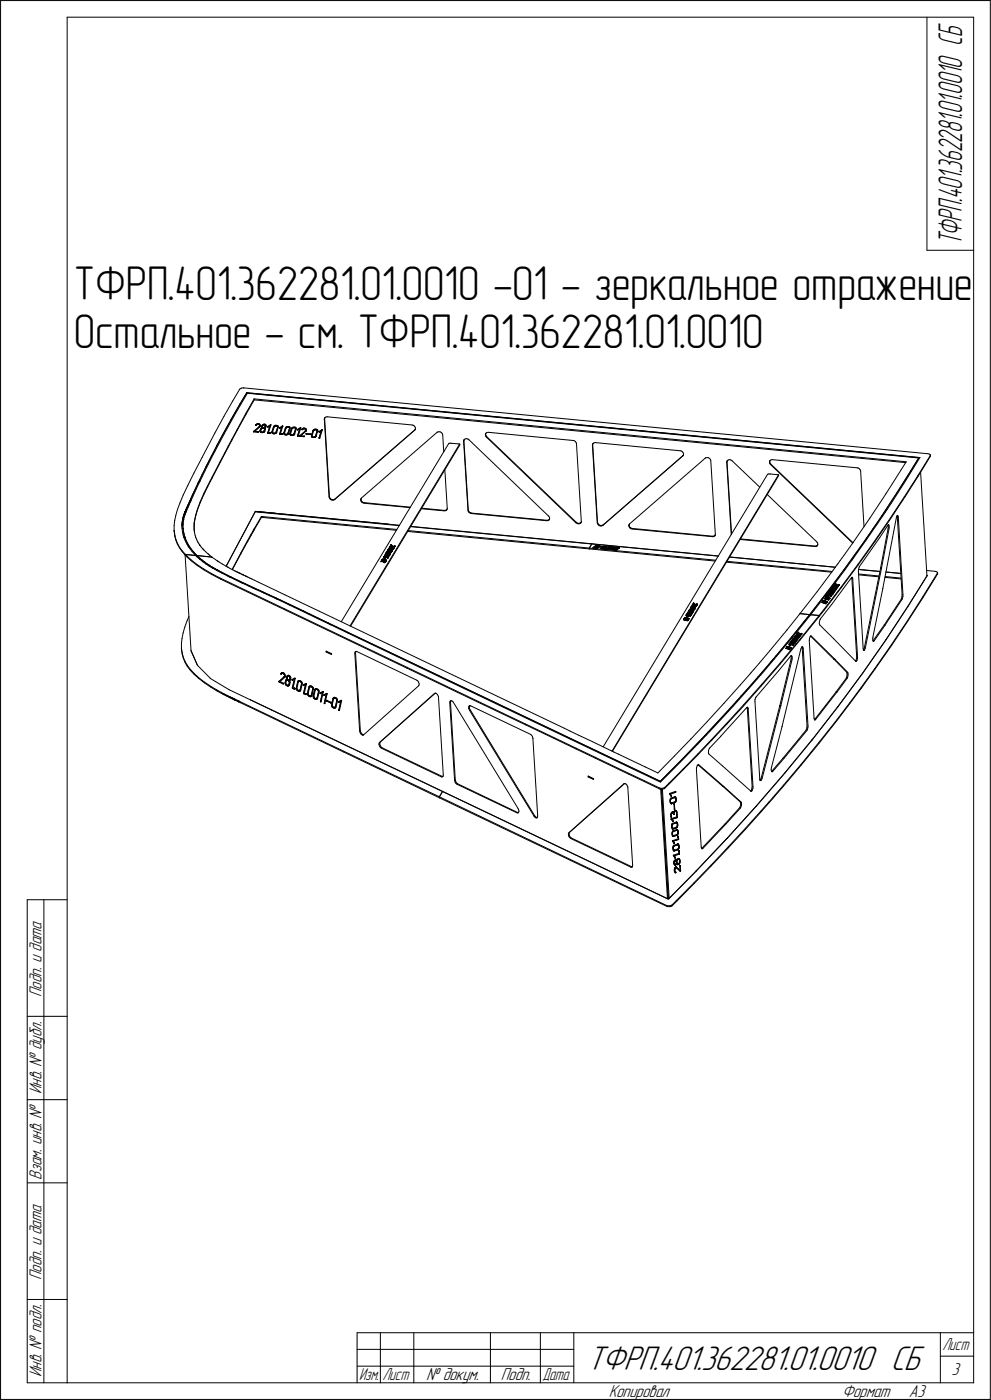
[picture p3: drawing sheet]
<svg xmlns="http://www.w3.org/2000/svg" width="297mm" height="420mm" viewBox="0 0 297 420" stroke-linecap="round" stroke-linejoin="round" font-family="sans-serif">
<defs><g id="words">
<g font-size="14.6">
<text x="22.2" y="90.1">ТФРП.401.362281.01.0010 -01 - зеркальное отражение</text>
<text x="22.2" y="104.4">Остальное - см. ТФРП.401.362281.01.0010</text>
</g>
<text font-size="10.9" x="176.1" y="411.2">ТФРП.401.362281.01.0010 СБ</text>
<text font-size="10.5" x="288.7" y="73.7" transform="rotate(-90 288.7 73.7)">ТФРП.401.362281.01.0010 СБ</text>
<g font-size="5.5">
<text x="12.4" y="299.4" transform="rotate(-90 12.4 299.4)">Подп. и дата</text>
<text x="12.4" y="328.5" transform="rotate(-90 12.4 328.5)">Инв. № дубл.</text>
<text x="12.4" y="354.2" transform="rotate(-90 12.4 354.2)">Взам. инв. №</text>
<text x="12.4" y="384.4" transform="rotate(-90 12.4 384.4)">Подп. и дата</text>
<text x="12.4" y="413.5" transform="rotate(-90 12.4 413.5)">Инв. № подл.</text>
<text x="285.5" y="412.9">3</text>
<text x="127.8" y="414.4">№ докум.</text>
<text x="150.3" y="414.4">Подп.</text>
<text x="182.6" y="419.4">Копировал</text>
<text x="252.6" y="419.4">Формат</text>
<text x="272.7" y="419.4">A3</text>
</g>
<g font-size="5.4">
<text x="282.8" y="405.4">Лист</text>
<text x="107.8" y="414.4">Изм.</text>
<text x="114.8" y="414.4">Лист</text>
<text x="162.8" y="414.4">Дата</text>
</g>
</g></defs>
<g fill="none" stroke="#000" stroke-width=".3">
<path d="M.2 .2v420zM.2 .2h296.9zM20.2 5.2v410zM20.2 5.2h271.9zM278.1 5.2v69.9zM292.1 5.2v410zM297.1 .2v420zM278.1 75.1h14zM71.9 116.8l-2.1 3.6zM71.9 116.8l.2-.1zM72.1 116.7l.4-.2zM72.5 116.5h.5z"/>
<path d="M73 116.5h.1M73.2 116.5l205.2 19.7zM74 117.9l-1.9 3.3zM74 117.9l-2 3.4zM74 117.9l202 19.5zM74 117.9h.1M74.2 118.1l-3.5 6.1zM74.2 118.1l201.4 19.4zM76.2 119.8l-2.4 4.3zM76.2 119.8l195.7 18.8zM76.2 119.8l.1 .3zM60.7 137.3l-2.5 4.8z"/>
<path d="M61.9 140l-.1 .2zM62 139.9l-.2 .2zM62.1 139.5l-.2 .5zM62.2 139.4l-.2 .5zM62.4 139.5l-2 4.2zM62.6 138.6l-.5 .9zM62.7 138.5l-.5 .9zM63.5 137.4l-1.1 2.1zM63.5 136.8l-.9 1.8zM63.6 136.7l-.9 1.8zM64.1 136.3l-.6 1.1zM64.3 135.8l-.2 .5z"/>
<path d="M64.5 130l-3.8 7.3zM64.5 135.5l-.2 .3zM65 133.9l-1.5 2.9zM65.1 133.8l-1.5 2.9zM65.1 133.8l-.1 .1zM65.1 133.8h.1M65.2 133.5l-.1 .3zM65.3 133.4l-.2 .3zM65.5 132.9l-.3 .6zM65.6 132.8l-.3 .6zM66.1 138.5l-1.8 3.5zM66.1 138.8l-1.8 3.4z"/>
<path d="M66.1 131.8l-.6 1.1zM66.2 131.7l-.6 1.1zM67.2 125l-2.7 5zM67.3 130.3l-2.8 5.2zM67.4 129.6l-1.3 2.2zM67.4 129.5l-1.2 2.2zM67.4 136l-1.3 2.5zM67.4 136.2l-1.3 2.6zM68.5 133.9l-1.1 2.1zM68.5 134.2l-1.1 2zM69.2 126.2l-1.8 3.3zM69.2 126.3l-1.8 3.3z"/>
<path d="M69.3 126.1l-.1 .1zM69.3 126.2l-.1 .1zM69.4 125.8l-.1 .4zM69.5 125.7l-.2 .4zM69.6 131.9l-1.1 2zM69.6 132.1l-1.1 2.1zM69.8 125.1l-.3 .6zM69.8 125.2l-.4 .6zM69.8 120.4l-2.6 4.6zM70.5 123.9l-.7 1.3zM70.6 123.8l-.8 1.3zM70.7 124.2l-3.4 6.1z"/>
<path d="M71.1 129l-1.5 2.9zM71.1 129.3l-1.5 2.8zM72 121.3l-1.5 2.6zM72.1 121.2l-1.5 2.6zM73.8 124.1l-2.7 4.9zM73.8 124.4l-2.7 4.9zM76.1 129.5h.1M76.1 129.6h.1M76.1 129.5l1.6-1.4zM76.2 129.6h.1M76.2 129.6l1.2 .2zM76.3 120.1l195.5 18.8z"/>
<path d="M76.3 120.1l-2.5 4.3zM76.4 129.5l1.5-1.3zM76.4 129.5l1 .1zM76.4 129.5h.1M76.8 127.6h.1M76.8 127.7h.1M76.9 127.7h.1M76.9 127.6h.1M76.9 127.4l-.1 .2zM76.9 127.4l.1-.1zM77 127.3h.1M77 127.5l.1-.1z"/>
<path d="M77 127.5h.1M77 127.6h.1M77.2 127.4h.1M77.1 127.5h.1M77.1 127.3h.1M77.3 127.4h.1M77.3 127.2h.1M77.4 127.3h.1M77.4 127.4h.1M77.4 129.8h.1M77.5 127.3h.1M77.4 127.2h.1"/>
<path d="M77.5 127.4h.1M77.5 129.7h.1M77.5 129.8h.1M77.4 129.6h.1M77.6 127.4h.1M77.5 129.6h.1M77.5 127.2h.2zM77.6 127.3h.1M77.7 127.4h.1M77.7 127.5h.1M77.8 127.5h.1M77.7 127.2l.2 .1z"/>
<path d="M77.7 128.1h.1M77.8 128h.1M77.8 127.5l.1 .1zM77.9 127.6h.1M77.8 128.1h.1M77.9 127.3l.1 .1zM77.9 127.9h.1M77.9 127.8h.1M77.9 127.7h.1M78 128.1h.1M77.9 128.1h.1M78 127.4l.1 .2z"/>
<path d="M78.1 129.5h.1M78 129.5l.1 .2zM78 129.5h.1M78 129.4h.1M78 128h.1M78.1 129.7h.1M78.1 129.2l-.1 .2zM78.1 128h.1M78.1 127.9h.1M78.2 129.8h.1M78.1 129.7l.1 .1zM78.1 127.6v.1z"/>
<path d="M78.1 127.7v.2zM78.1 128.9h.1M78.1 128.9v.3zM78.1 128.9l-.1 .4zM78.2 128.8h.1M78.2 129.8h.1zM78.2 128.9h.1M78.2 129.8h.2zM78.3 129.5h.1M78.2 129.5h.1M78.2 129.4h.1M78.2 128.7h.1"/>
<path d="M78.3 128.7h.1M78.4 129.6h.1M78.3 129.8l.2 .1zM78.4 128.9l-.2 .4zM78.4 128.9h.1M78.5 129.8h.1M78.4 129.7h.1M78.4 128.8h.1M78.4 128.6h.1M78.5 129.7h.1M78.5 129.9h.2zM78.5 129.8l.2 .1z"/>
<path d="M78.5 128.7h.1M78.5 129.7h.2zM78.5 128.5h.1M78.6 128.4h.1M78.5 128.2h.1M78.6 128.3h.1M78.5 128.3h.1M78.5 128.1h.1M78.6 128.7h.1M78.7 128.5h.1M78.6 127.8l-.1 .2zM78.6 127.8h.1"/>
<path d="M78.7 128.4h.1M78.6 127.8v.2zM78.7 128.6h.1M78.7 127.8h.1M78.7 128.7h.1M78.7 127.7h.1M78.7 129.9h.2zM78.9 129.7h.1M78.8 128.3h.1M78.7 128.2h.1M78.7 128.1h.1M78.8 128.6h.1"/>
<path d="M78.9 128.4h.1M78.7 127.6h.1M78.8 127.6l.1-.1zM78.8 127.8h.1M78.8 127.8l-.1 .3zM79 129.7h.1M78.9 128.6h.2zM78.9 127.8h.1M79 128.4h.1M78.9 129.9l.1-.1zM79 129.8h.1M78.9 127.5h.1"/>
<path d="M79.1 129.6h.1M78.9 127.7h.1M79 127.7h.1M79 127.6h.1M79 129.8h.2zM79 127.6h.1zM79 127.4h.1M79.2 128.4h.1M79.1 128.6h.1M79.1 127.4h.1M79.1 127.6h.1M79.2 129.7h.1"/>
<path d="M79.2 129.5h.1M79.2 128.7h.1M79.2 127.6h.1M79.2 127.3h.1M79.2 129.4h.1M79.4 128.4h.1M79.2 127.5h.1M79.3 128.7h.1M79.3 129.4h.1M79.3 127.6h.1M79.3 127.5h.1M79.3 127.3h.1"/>
<path d="M79.3 129.6h.1M79.3 128.8h.1M79.4 129l-.1 .4zM79.4 127.3l.1 .1zM79.4 128.8h.1M79.4 128.9h.1M79.4 129l-.2 .4zM79.4 127.6h.1M79.5 128.5h.1M79.4 128.5h.1M79.4 129.5h.1M79.5 128.3h.1"/>
<path d="M79.4 128.3h.1M79.5 127.6h.1M79.5 128.6h.1M79.5 129.4h.1M79.5 129.5h.1M79.6 128.4h.1M79.5 128.7h.1M79.5 128.1h.1M79.5 127.4l.2 .1zM79.5 128.2h.1M79.6 128.1h.1M79.6 128.7h.1"/>
<path d="M79.6 128.9h.1M79.6 129l-.1 .4zM79.6 127.7h.1M79.7 128.4h.1M79.6 127.9l-.1 .2zM79.6 127.8h.1M79.6 127.9v.2zM79.7 128.3h.1M79.7 127.5h.1M79.7 128.2h.1M79.8 128.1h.1M79.8 128.2h.1"/>
<path d="M79.8 127.6h.1M79.8 127.8h.1M79.8 128v.1zM79.8 127.9h.1M79.8 127.7h.1M80.3 130h.1M80.3 128.1h.1M80.3 128.2h.1M80.4 130h.1M80.3 128l.8-.4zM80.4 128.2h.1M80.4 128.2l.6-.4z"/>
<path d="M80.5 130h.1M80.5 128.1h.1M80.5 128.1l.5-.3zM80.9 130.1h.1M80.9 130h.1M80.9 129.9h.1M81 130.1h.1M80.9 129.8h.1M81 129.8h.1M81.1 130.1h.1M81 127.8l-.7 2.2zM81 127.8l-.7 2.1z"/>
<path d="M81 127.8h.1M81.1 129.8h.1M81.1 130h.1M81.1 129.9h.1M81.2 130h.1M81.1 127.6h.1M81.2 129.9h.1M81.2 127.6h.1M81.3 127.6l-.8 2.4zM81.3 127.6h.1M81.6 129.9h.1M81.7 130h.1"/>
<path d="M81.6 129.8h.1M81.6 129.6v.2zM81.7 130l.1 .1zM81.9 130.2h.1M81.8 130.1l.1 .1zM81.8 129.8h.1M81.9 129.9h.1M81.8 129.7h.1M81.9 130h.1M82 130.2h.1M82 130h.1M82.1 130h.1"/>
<path d="M82 130.2h.3zM82.1 128.1l-.5 1.5zM82.1 128.1h.1M82.1 128.2h.1M82.1 128.2l-.5 1.4zM82.1 130h.2zM82.2 128h.1M82.3 127.9l.1-.1zM82.3 128.2l-.5 1.4zM82.3 130.2h.1zM82.3 128.2h.1M82.3 128.1h.1"/>
<path d="M82.4 130h.1M82.4 128h.1M82.4 127.8l.1-.1zM82.4 130.2h.2zM82.5 130h.1M82.5 127.9h.1M82.5 127.7h.2zM82.6 130h.1M82.6 127.9h.1M82.7 130.1h.1M82.6 130.2l.2-.1zM82.8 129.9h.1"/>
<path d="M82.7 129.9h.1M82.7 127.7h.1zM82.7 127.9h.1M82.7 127.8h.1M82.7 130.1l.1-.1zM82.8 129.8h.1M82.8 130h.1M82.8 127.9h.2zM82.8 127.8l.2 .1zM82.8 129.7h.1M82.8 127.7h.3zM82.9 130h.1"/>
<path d="M83 129.8h.1M83 129.9h.1M83 127.9h.1M83.1 129.8h.1M83.1 127.7l.1 .1zM83.1 127.9h.1M83.2 128h.1M83.2 127.9h.1M83.2 127.8h.1M83.3 128h.1M83.3 128.1h.1M83.3 128.2h.1"/>
<path d="M83.3 128.3l-.5 1.5zM83.3 128.3l-.5 1.4zM83.4 127.8v.1zM83.4 127.9h.1M83.5 128.3l-.4 1.5zM83.5 128v.2zM83.5 128.2h.1M83.9 128.5h.1M83.9 128.4h.1M83.9 130.4h.1M83.9 128.4l.8-.5zM83.9 130.3h.1"/>
<path d="M84 128.5h.1M84 130.4h.1M84 128.5l.6-.4zM84 128.5l.6-.3zM84.1 130.4h.1M84.1 130.3h.1M84.4 130.3h.1M84.4 130.4h.1M84.5 130.4h.1M84.5 130.3h.1M84.5 130.2h.1M84.5 130.5h.1"/>
<path d="M84.6 130.4h.1M84.6 130.5h.1M84.6 130.2h.1M84.6 128.2l-.7 2.1zM84.6 128.1l-.7 2.2zM84.6 128.1h.1M84.7 130.4h.1M84.7 130.2h.1M84.7 127.9h.1M84.7 130.3h.1M84.8 127.9h.1M84.9 128h.1"/>
<path d="M84.8 128l-.7 2.3zM85.2 130.2h.1M85.2 130.2l.1 .1zM85.2 130.1h.1M85.1 130.1h.1M85.3 130.4h.1M85.3 130.3v.2zM85.3 130.4l.2 .1zM85.5 130.5h.1M85.4 130.3h.1M85.4 130.2h.1M85.4 130.1h.1"/>
<path d="M85.5 130.3h.1M85.5 130.5l.1 .1zM85.6 130.3h.1M85.6 130.6h.1M85.7 130.4h.1M85.6 130.6h.2zM85.6 128.5l-.4 1.5zM85.6 128.5h.1M85.7 130.4h.2zM85.7 128.4h.1M85.7 128.5h.1M85.8 128.3h.1"/>
<path d="M85.8 130.6h.2zM85.9 128.5l-.5 1.5zM85.9 128.2h.1M85.9 128.5h.1M85.9 128.4h.1M86 130.4h.1M85.9 128.1h.2zM86 128.3h.1M86 130.6l.1-.1zM86 128.4h.1M86.1 130.4h.1M86.1 128.3h.1"/>
<path d="M86.1 128.1h.2zM86.1 130.5h.2zM86.1 128.2h.1M86.1 130.5l.2-.1zM86.3 130.3h.1M86.2 130.3h.1M86.3 128.1l.1-.1zM86.3 128.2h.1M86.4 130.4h.1M86.3 130.2h.1M86.4 128.2h.2zM86.4 130.1h.1"/>
<path d="M86.4 130.2h.1M86.4 130h.1M86.5 130.3h.1M86.4 128l.2 .1zM86.5 130.2h.1M86.6 128.2h.1M86.6 130.2h.1M86.6 130.1h.1M86.6 128.1h.2zM86.7 128.3h.1M86.7 128.2h.1M86.8 128.3h.1"/>
<path d="M86.8 128.1h.1M86.8 128.4h.1M86.9 128.4h.1M86.9 128.5h.1M86.9 128.7l-.5 1.4zM86.9 128.6l-.5 1.4zM86.9 128.1l.1 .2zM87.1 130.5h.1M87 130.3v.1zM87 130.3h.1M87 130.4l.1 .1zM87 130.4h.1"/>
<path d="M87 128.3l.1 .1zM87.1 130.5l.1 .1zM87.1 128.7l-.5 1.4zM87.1 128.4h.1M87.1 128.5h.1M87.3 130.7h.1M87.2 130.4h.1M87.2 130.3h.1M87.3 130.5h.1M87.3 130.7h.2zM87.4 130.7h.1M87.4 130.5h.1"/>
<path d="M87.5 130.6h.1M87.4 130.7l.2 .1zM87.5 128.7h.1M87.5 128.7l-.5 1.4zM87.5 130.7h.1zM87.5 128.6h.1M87.5 130.6h.2zM87.6 128.5h.1M87.6 130.8h.2zM87.6 130.7h.2zM87.7 128.7l-.5 1.4zM87.7 128.7h.1"/>
<path d="M87.8 130.6h.1M87.7 128.6h.1M87.8 128.3h.1zM87.8 128.6h.1M87.7 128.4h.1M87.8 130.8l.2-.1zM87.8 130.7h.2zM87.9 130.6h.1M87.8 128.5h.1M87.9 128.5h.1M87.9 128.4h.1M87.9 128.3l.2-.1z"/>
<path d="M88 130.5h.1M88 128.4h.1M88 130.7l.1-.1zM88.1 130.5h.1M88.1 128.4h.1M88.1 128.2h.2zM88.1 130.4h.1M88.2 130.3h.1M88.2 128.4h.2zM88.2 130.2h.1M88.2 130.6h.1M88.3 128.2h.1z"/>
<path d="M88.3 130.5h.1M88.4 130.3h.1M88.4 130.4h.1M88.4 128.4h.1M88.4 128.2l.2 .1zM88.5 128.4h.1M88.6 128.5h.1M88.6 128.3h.1M88.6 128.6h.1M88.7 128.6h.1M88.7 128.7h.1M88.7 128.8l-.5 1.5z"/>
<path d="M88.7 128.8l-.5 1.4zM88.7 128.3l.1 .1zM88.8 128.4l.1 .2zM88.9 128.6h.1M88.9 128.7h.1M88.9 128.8l-.5 1.5zM89.3 129h.1M89.2 129h.1M89.2 128.9h.1M89.3 128.9h.1M89.3 130.9h.1M89.3 129.1h.1"/>
<path d="M89.4 130.9h.1M89.4 129.1h.1M89.3 128.9l.8-.5zM89.4 129h.1M89.4 129l.6-.3zM89.5 130.9h.1M89.9 130.9h.1M90 131h.1M89.9 130.8l1.6-1.3zM90 130.9h.1M90 128.7l-.7 2.1zM90 131l1.2 .1z"/>
<path d="M90 128.7h.1M90.1 128.4h.1M90.2 128.4h.1M90.2 130.8l1.5-1.3zM90.2 130.8l1 .1zM90.3 128.5l-.8 2.4zM90.3 128.4h.1M90.6 128.9h.1M90.6 129h.1M90.7 129h.1M90.7 128.7l-.1 .2zM90.7 128.7h.1z"/>
<path d="M90.8 128.9h.1M90.8 128.7l.1-.1zM91 128.7h.1M90.9 128.8h.1M90.9 128.6l.2-.1zM91.1 128.7h.1M91.2 128.7h.1M91.1 128.5h.1M91.2 131.1h.1M91.3 131.1h.1M91.3 128.7h.1M91.2 128.5h.1"/>
<path d="M91.2 130.9h.1M91.3 130.9h.1M91.4 128.7h.1M91.3 131h.1M91.4 128.5l.1 .1zM91.5 128.7h.1M91.6 128.8h.1M91.5 129.5h.1M91.5 128.6h.2zM91.7 128.9h.1M91.7 129.2h.1M91.7 129.5h.1"/>
<path d="M91.7 129.3h.1M91.6 129.4h.1M91.7 129h.1M91.7 129.1h.1M91.7 128.6l.1 .1zM91.8 129.4h.1M91.9 129.4h.1M91.8 128.7l.1 .2zM91.9 130.3h.1M91.9 129.2h.1M91.9 129.3h.1M91.9 130.2h.1"/>
<path d="M91.9 128.9v.1zM91.9 129v.2zM91.9 130.3l1.3 .1zM92 130.1l1.2 .2zM93.2 130.4h.1M93.3 130.4h.1M93.2 130.3h.1M93.3 130.3h.1M93.5 131h.1M93.5 131.1h.1M93.4 130.9h.1M93.5 130.7l-.1 .2z"/>
<path d="M93.5 131.1l.1 .1zM93.5 131.1l.1 .2zM93.7 131h.1M93.6 130.9h.1M93.6 131.2l.2 .1zM93.8 131.3h.1M93.8 131.1h.1M93.9 131.1h.1M93.9 131.4h.1M93.9 131.2h.1M93.9 131.4h.2zM93.9 129.3h.1"/>
<path d="M93.9 129.2h.1M93.9 129.3l-.4 1.5zM93.9 131.2h.2zM93.9 129.3l-.4 1.4zM94 129.2h.1M94 129.1h.1M94.1 131.4h.2zM94.1 129.3l-.5 1.5zM94.1 129.3h.1M94.1 129l.1-.1zM94.3 131.2h.1M94.1 129.2h.1"/>
<path d="M94.2 129.2h.1M94.2 128.9h.2zM94.3 129.1h.1M94.3 131.4l.1-.1zM94.4 131.1h.1M94.3 129.2h.1M94.5 131.1h.1M94.4 128.9l.1-.1zM94.4 131.3l.2-.1zM94.4 129h.1M94.6 131.3h.1M94.5 129h.1"/>
<path d="M94.6 131h.1M94.5 128.8h.2zM94.7 131.2h.1M94.6 131.3l.1-.1zM94.7 130.9h.1M94.7 129h.2zM94.7 131h.1M94.8 131.1h.1M94.7 128.8l.2 .1zM94.8 131h.1M94.9 129h.1M94.9 130.9h.1"/>
<path d="M94.9 131h.1M94.9 128.9h.2zM95 129.1h.1M95 129h.1M95.1 128.9h.1M95.1 129.2h.1M95.1 129.4l-.4 1.5zM95.2 129.2h.1M95.2 129.3h.1M95.2 129.4l-.5 1.5zM95.2 128.9h.1M95.3 129h.1"/>
<path d="M95.3 129.5l-.4 1.4zM95.3 129.2l.1 .1zM95.4 129.3h.1M95.7 129.6h.1M95.7 129.5h.1M95.7 129.7h.1M95.8 129.7h.1M95.8 129.5l.8-.5zM95.8 131.5h.1M95.9 131.5h.1M95.9 129.7h.1M95.9 129.7l.5-.4z"/>
<path d="M96 131.4h.1M96.4 129.3l-.6 2.1zM96.4 129.3h.1M96.6 129h.1M96.7 129h.1M96.7 129.1h.1M96.7 129.1l-.7 2.3zM97.3 125.9h.1M97.3 125.9l1.4 23.3zM97.4 125.8l1.4 23.3zM97.4 125.5l-.1 .4zM97.5 125.4l-.1 .4z"/>
<path d="M97.5 125.4l.3-.2zM97.5 125.4l-.1 .1zM97.8 125.2l.4-.1zM98.2 125.1l25.5 2.5zM123.7 127.6l.3 .1zM124 127.7l.3 .2zM124.3 127.9l.3 .4zM124.5 129l-.1 .2zM124.6 128.3l.1 .4zM124.6 128.9l-.1 .1zM124.7 128.7l-.2 .3zM131.1 129.8l.2-.1z"/>
<path d="M131.3 129.7l.4-.1zM131.7 129.6l.4 .1zM132.1 129.7l.4 .2zM132.5 129.9l.2 .3zM132.7 130.2l.1 .4zM132.8 130.6l.3 5zM134.6 133.3l-32.2 53.3zM134.6 133.3l.2-.2zM134.8 133.1h.3zM135.1 133.1h.5zM135.5 133.1l2 .2zM137.5 133.3h.4z"/>
<path d="M137.9 133.3l-32.9 54.6zM137.9 133.3l.1 .3zM138 133.6l-32.8 54.4zM139.1 132.5l1.3 20.7zM139.1 132.4h.1M139.2 132.3l1.3 20.8zM139.2 132.1l-.1 .3zM139.3 132l-.1 .3zM139.3 132l.3-.2zM139.3 132h.1M139.6 131.8l.4-.1zM140 131.7l.4 .1z"/>
<path d="M140.4 131.8l.3 .2zM140.7 132l23.9 22.9zM145.6 130.5l.1 .4zM145.7 130.4l.1 .4zM145.7 130.2l-.1 .3zM145.7 130.9l.2 .3zM145.8 130.1l-.1 .3zM145.8 130.8l.2 .3zM145.8 130l.3-.2zM145.8 130l-.1 .2zM145.9 131.2h.1M146 131.2l26.8 25.8z"/>
<path d="M146 131.1l26.9 25.7zM146.1 129.8h.4zM146.5 129.8l25.5 2.4zM172 132.2l.2 .1zM172.2 132.3l.4 .2zM172.6 132.5l.2 .3zM172.8 132.8l.2 .4zM173 133.2l1.4 23.3zM177.8 133.6h.1M177.8 133.7l1.4 23.3zM177.8 133.5l1.5 23.3zM177.8 133.3v.3z"/>
<path d="M177.9 133.2l-.1 .3zM178 133.1l.3-.2zM178 133.1l-.2 .2zM178.3 132.9h.3zM178.6 132.9l25.5 2.4zM204.1 135.3l.4 .1zM204.5 135.4l.3 .3zM204.8 135.7l.2 .3zM204.9 136.9l.1-.2zM204.9 136.8l.2-.1zM205 136l.1 .4zM205.1 136.4l-.1 .3z"/>
<path d="M211.6 137.5h.2zM211.8 137.5l.3-.1zM212.1 137.4h.5zM212.6 137.4l.3 .2zM212.9 137.6l.3 .4zM213.2 138l.1 .3zM213.3 138.3l1.3 22.1zM218.1 138.8l1.3 21.7zM218.1 138.7h.1M218.1 138.6l1.4 21.7zM218.2 138.4l-.1 .3zM218.2 138.3l-.1 .3z"/>
<path d="M218.2 138.3l.3-.2zM218.2 138.3h.1M218.5 138.1l.4-.1zM218.9 138l.4 .1zM219.3 138.1l.4 .2zM219.7 138.3l8.3 8zM230.9 138.7v.4zM230.9 139.1l.3 .3zM231 138.6l.1 .4zM231 138.4l-.1 .3zM231 138.3v.3zM231.1 139l.2 .3z"/>
<path d="M231.1 138.3l.3-.3zM231.1 138.3l-.1 .1zM231.2 139.4l24.7 23.7zM231.3 139.3l24.6 23.6zM231.4 138h.4zM231.8 138l25.4 2.5zM271.9 138.6l-1.4 2.3zM275.6 137.5l-2.3 3.8zM275.7 137.5h.1M275.7 137.5l-2.4 3.9zM276 137.4l-4.2 6.9zM278.4 136.2l.5 .2z"/>
<path d="M278.9 136.4l.2 .1zM279.1 136.8l-3.8 6.1zM279.1 137.1l-3.6 5.9zM279.1 136.5h.1M279.1 136.7v.2zM279.1 136.9v.2zM279.1 136.7v.1zM52.2 159.2l.1 .2zM52.2 157.8v1.4zM52.2 159.2l.1 .3zM52.3 159.6l.2 1.4zM52.3 159.6h.1"/>
<path d="M52.3 159.4l.2 1.3zM52.4 156.3l-.2 1.5zM52.7 154.7l-.3 1.6zM53.3 153l-.6 1.7zM54 150.9l-.7 2.1zM54.6 157.8l.1 .8zM54.6 157.8h.1M54.6 157.7h.1M54.6 157.8l.1 .9zM54.7 158.6v1.1zM54.7 157.3l-.1 .3zM54.7 157.1v.2z"/>
<path d="M54.7 157.1h.1M54.7 157.4l-.1 .2zM54.7 157.1v.3zM54.7 157h.1M54.7 156.7v.2zM54.7 159.7l.2 .9zM54.7 156.5v.2zM54.7 156.5h.1M54.7 156.4h.1M54.8 156.1v.2zM54.8 155.9v.2zM54.8 155.9h.1"/>
<path d="M54.9 155.9h.1M54.9 155.8h.1M54.9 157.7v.4zM54.9 158.1v.5zM54.9 155.5v.2zM54.9 157.3h.1M54.9 157.4h.1M54.9 157.5v.2zM54.9 158.6h.1M54.9 158.6l.2 1.2zM54.9 158.7h.1M54.9 158.7l.2 1.2z"/>
<path d="M55 148.6l-1 2.3zM55 156.8l-.1 .5zM55 155.3l-.1 .2zM55 155.3h.1M55 155.2h.1M55 155.2l-.1 .3zM55 156.4v.4zM55.1 156.1h.1M55.1 156.2l-.1 .2zM55.1 159.8h.1M55.1 159.9h.1M55.1 154.9l-.1 .2z"/>
<path d="M55.1 156h.1M55.1 160l.1 .2zM55.1 154.7v.2zM55.1 154.7h.1M55.1 154.8l-.1 .2zM55.2 154.7h.1M55.2 154.6l-.1 .2zM55.2 154.6h.1M55.2 155.4l-.1 .6zM55.2 154.4v.2zM55.2 154.4h.1M55.3 154.3h.1"/>
<path d="M55.3 154.3l-.1 .2zM55.3 155.1l-.1 .3zM55.3 154.1v.2zM55.3 154.1h.1M55.4 154.9h.1M55.3 154.2h.1M55.4 154.1h.1M55.4 154h.1M55.4 154.8h.1M55.4 153.9h.1M55.5 153.9h.1M55.5 153.8h.1"/>
<path d="M55.5 153.7h.1M55.5 154.5l-.1 .3zM55.5 153.6h.1M55.6 154.3l-.1 .2zM55.6 153.6h.1M55.6 153.5h.1M55.6 154.2h.1M55.6 153.4h.1M55.7 154.1h.1M55.7 153.4h.1M55.7 153.3h.1M55.7 153.9h.1"/>
<path d="M55.7 153.2h.1M55.8 153.8h.1M55.8 153.9h.1M55.8 153.2h.1M55.8 153.7h.1M55.8 153.1h.1M55.8 153.6h.1M55.8 153h.1M55.9 153.5h.1M55.9 153.4h.1M55.9 152.9h.1M55.9 152.8h.1"/>
<path d="M55.9 152.7h.1M56 153.3h.1M56 153.2h.1M56 152.7h.1M56 152.6h.1M56 152.4h.1M56 152.4v.2zM56.1 153.1l-.1 .1zM56.1 152.4h.1M56.1 152.3h.1M56.2 152.7l-.1 .4zM56.2 152.2h.1"/>
<path d="M56.2 152.1h.1M56.3 152h.1M56.3 152.1h.1M56.3 152.5l-.1 .2zM56.3 145.8l-1.3 2.8zM56.3 151.9h.1M56.4 152.4l-.1 .1zM56.4 151.6l-.1 .2zM56.4 152.2h.1M56.4 151.7l-.1 .1zM56.5 152.1h.1M56.5 151.4l-.1 .2z"/>
<path d="M56.5 151.4h.1M56.5 151.4l-.1 .3zM56.6 152l-.1 .1zM56.6 151.8h.1M56.6 151.3h.1M56.7 151l-.1 .2zM56.8 151.4l-.2 .4zM56.9 150.6l-.2 .4zM56.9 150.7l-.2 .3zM56.9 150.7h.1M56.9 150.6h.1M56.9 150.5h.1"/>
<path d="M57.1 150.8l-.3 .6zM57.1 150.2l-.2 .2zM57.1 150.2l-.2 .3zM57.2 150.5l-.1 .3zM57.3 150.4l-.1 .1zM57.3 149.7l-.2 .5zM57.3 150.3h.1M57.7 148.7l-.4 1zM57.7 148.8l-.4 .9zM57.8 148.5l-.1 .2zM57.8 148.5h.1M57.8 148.5l-.1 .3z"/>
<path d="M57.9 149.1l-.6 1.2zM57.9 148.4h.1M57.9 148.5h.1M58 148.1l-.1 .2zM58.2 142.1l-1.9 3.7zM58.2 147.7l-.2 .4zM58.3 157.2v.5zM58.3 157.7v1.2zM58.3 158.9v.4zM58.3 158v1zM58.3 147.6l-.3 .5zM58.3 156.7v.2z"/>
<path d="M58.3 156.9v.3zM58.3 159.3h.1M58.3 159.4v.2zM58.3 157.1v.3zM58.3 157.4v.6zM58.3 159.6l.1 .4zM58.3 157v.1zM58.4 156.3l-.1 .4zM58.4 160l.1 .7zM58.4 156.5l-.1 .5zM58.6 146.7l-.3 .9zM58.6 146.8l-.4 .9z"/>
<path d="M58.7 154.6l-.3 1.7zM58.7 154.9l-.3 1.6zM59 146.6l-1.1 2.5zM59.3 152.8l-.6 1.8zM59.3 153l-.6 1.9zM59.4 145.2l-.8 1.6zM59.4 145.1l-.8 1.6zM59.4 145.1h.1M59.4 145.2h.1M59.5 145.5l-.5 1.1zM59.5 144.8l-.1 .2zM59.5 144.9l-.1 .2z"/>
<path d="M59.6 144.6l-.1 .3zM59.7 144.5l-.2 .3zM59.8 144.9l-.3 .6zM59.9 144.6l-.1 .3zM60 143.9l-.4 .7zM60 144.4l-.1 .2zM60 143.8l-.3 .7zM60.1 150.7l-.8 2.1zM60.1 150.9l-.8 2.1zM60.4 143.7l-.4 .7zM60.6 142.6l-.6 1.3zM60.7 142.5l-.7 1.3z"/>
<path d="M61.2 148l-1.1 2.7zM61.3 148.3l-1.2 2.6zM61.8 140.3l-1.2 2.3zM61.8 140.2l-1.1 2.3zM61.8 140.3h.1M61.8 140.2h.1M62.3 145.8l-1.1 2.2zM62.3 146.1l-1 2.2zM63.1 144.4l-.8 1.4zM63.1 144.6l-.8 1.5zM63.5 143.6l-.4 .8zM63.5 143.9l-.4 .7z"/>
<path d="M63.6 143.3l-.1 .3zM63.7 143.5l-.2 .4zM64.3 142l-.7 1.3zM64.3 142.2l-.6 1.3zM75.8 159.6l-.5 .8zM75.9 159.8l-.5 .9zM76.1 159.1l-.3 .5zM76.1 159.4l-.2 .4zM76.2 158.9l-.1 .2zM76.2 159.1l-.1 .3zM76.3 159h.1M76.3 158.7l-.1 .2z"/>
<path d="M76.5 153.7l43.3 4.1zM76.5 153.7l-8.6 16.3zM76.6 153.5l-8.7 16.5zM76.6 153.5l43.2 4.2zM76.6 153.5l6.1 .6zM76.6 153.5l40 3.9zM78.4 155.3l-2.1 3.7zM78.4 155.1l-2.1 3.6zM78.4 155.1l40.7 3.9zM78.4 155.1v.2zM78.4 155.3l40.5 3.9zM98.7 149.2l.1 .4z"/>
<path d="M98.8 149.1l.1 .3zM98.8 149.6l.3 .3zM98.9 149.4l.3 .4zM99.1 149.9l.4 .2zM99.2 149.8l.4 .2zM99.5 150.1l.4 .1zM99.6 150h.4zM99.9 150.2l.4-.1zM100 150l.4-.1zM100.3 150.1l.1-.1zM100.4 149.9l.1-.1zM100.4 150l24-20.8z"/>
<path d="M100.5 149.8l24-20.8zM108.2 150l.1 .4zM108.3 150.4l.2 .3zM108.3 149.7l-.1 .3zM108.3 150l.1 .3zM108.4 149.6l-.1 .4zM108.4 150.3l.3 .4zM108.5 149.5l-.2 .2zM108.5 149.5l22.6-19.7zM108.5 150.7l.4 .3zM108.7 150.7l.4 .2zM108.9 151l.3 .1z"/>
<path d="M109.1 150.9h.2zM109.2 151.1l13.8 1.3zM109.3 150.9l13.8 1.4zM122.3 159.6l54.5 5.2zM122.5 159.3l54.3 5.2zM123.2 158.1l54.3 5.2zM123.2 158l92.3 8.9zM126.4 152.7l6.9 .7zM126.5 152.6l6.8 .6zM133.3 153.4l.4-.1zM133.3 153.2h.5zM133.5 141l.7 11.6z"/>
<path d="M133.7 153.3l.3-.1zM133.8 153.2l.3-.2zM134.1 153h.1M134.1 153l-.1 .2zM134.2 152.7l-.1 .3zM134.2 152.7h.1M140.4 153.2l.1 .4zM140.5 153.1l.1 .3zM140.5 153.6l.3 .3zM140.6 153.4l.2 .4zM140.8 153.9l.3 .2zM140.8 153.8l.4 .2z"/>
<path d="M141.1 154.1l.3 .1zM141.2 154l.3 .1zM141.4 154.2l22.6 2.1zM141.5 154.1l22.6 2.1zM164 156.3h.4zM164.1 156.2h.4zM164.4 156.3l.3-.2zM164.5 156.2l.3-.2zM164.6 154.9h.1M164.6 154.9l.2 .4zM164.7 156.1l.1-.1zM164.8 156h.1"/>
<path d="M164.8 155.3l.1 .4zM164.9 155.7l-.1 .3zM172.8 157l.4 .2zM172.9 156.8l.4 .3zM173.2 157.2l.4 .1zM173.3 157.1h.4zM173.6 157.3l.3-.1zM173.7 157.1h.3zM173.9 157.2l.3-.2zM174 157.1l.3-.3zM174.2 157h.1M174.3 156.8h.1"/>
<path d="M174.4 156.6l-.1 .3zM174.4 156.6h.1M179.2 157l.1 .3zM179.3 156.8l.1 .4zM179.3 157.3l.3 .3zM179.4 157.2l.3 .3zM179.6 157.6l.4 .3zM179.7 157.5l.3 .2zM180 157.9h.3zM180 157.7l.4 .1zM180.3 157.9l.4-.1zM180.4 157.8l.4-.1z"/>
<path d="M180.7 157.8l.2-.1zM180.8 157.7l.2-.1zM180.9 157.7l24-20.8zM181 157.6l23.9-20.8zM188.7 157.8l.1 .4zM188.8 157.4l-.1 .4zM188.8 158.2l.2 .3zM188.8 157.7l.1 .4zM188.8 157.4v.3zM188.9 158.1l.2 .3zM188.9 157.3l-.1 .1zM188.9 157.3l22.7-19.8z"/>
<path d="M189 158.5l.4 .2zM189.1 158.4l.4 .2zM189.4 158.7l.3 .1zM189.5 158.6l.3 .1zM189.7 158.8l24 2.3zM189.8 158.7l24 2.3zM230.2 148.5l14.9 14.2zM230.3 142.5l-49.3 81.7zM230.3 142.5l.2-.2zM230.5 142.3h.3zM230.8 142.3h.4zM231.2 142.3l2 .2z"/>
<path d="M233.1 142.5h.5zM233.6 142.5l-50 83zM233.6 142.5v.3zM233.6 142.8l-49.8 82.8zM257.2 140.5h.3zM257.5 140.5l.4 .3zM257.9 140.8l.2 .3zM258.1 141.1l.1 .3zM258.2 141.4l1 16.8zM261 155.5l-5 7.4zM262 158.7l-1.3 1.8zM262 158.7l-1.3 1.9z"/>
<path d="M263.2 157.3l-3.3 4.8zM264.6 154.9l-2.6 3.8zM264.9 154.9l-1.7 2.4zM265.7 153.7l-.8 1.2zM265.9 148.2l-4.9 7.3zM266.1 153.1l-.4 .6zM266.3 152.8l-.2 .3zM266.4 157.6l.1 .3zM266.4 157.6l-2.5 3.8zM266.4 158.8l-2.2 11.7zM266.5 157.9v.5zM266.5 158.4l-.1 .4z"/>
<path d="M266.6 157.5l-.2 .1zM266.6 157.5h.1M266.7 157.6l.1 .3zM266.7 158.8l-2.2 11.7zM266.8 157.9v.4zM266.8 158.3l-.1 .5zM266.9 156l-4.7 6.8zM267.3 155.7l-4.8 6.9zM267.4 151.1l-1.1 1.7zM268.9 155.5l-4 21.2zM269 148.1l-4.4 6.8zM269.1 154.9l-.2 .6z"/>
<path d="M269.2 154.9v.3zM269.2 154.8l-.1 .1zM269.2 154.8h.1M269.2 155.2l1.5 23.3zM269.2 155.2h.1M269.3 154.8h.1M269.4 154.9l.1 .2zM269.5 155.1v.2zM269.5 155.3l1.4 23.3zM270.5 140.9l-4.6 7.3zM271.3 149.3l-4.4 6.7zM271.6 149.1l-4.3 6.6z"/>
<path d="M271.8 144.3l-4.4 6.8zM273.3 141.3l-4.3 6.8zM273.3 141.4l-4.3 6.7zM275.3 142.9l-4 6.4zM275.5 143l-3.9 6.1zM276.2 141.8l1.9 31.1zM52.5 161l.3 1.2zM52.5 160.7l.2 1.2zM52.7 161.9l.5 1.2zM52.8 162.2l.4 1.1zM53.2 163.3l.6 1.2zM53.2 163.1l.6 1.1z"/>
<path d="M53.8 164.2l.8 1.1zM53.8 164.5l.9 1.1zM54.6 165.3l1 1.2zM54.7 165.6l.9 1.2zM54.9 160.6l.2 .4zM55.1 161l.1 .3zM55.2 160.2v.4zM55.2 161.4h.1M55.2 161.5l.4 1zM55.2 161.5h.1M55.2 160.6l.2 .4zM55.2 160.6l.2 .5z"/>
<path d="M55.4 161h.1M55.4 161.1h.1M55.4 161.2h.1M55.5 161.3h.1M55.5 161.4h.1M55.5 166.6l1.8 28.7zM55.5 161.5l.1 .2zM55.6 161.7l.2 .4zM55.6 166.8l.4 .3zM55.6 166.5l.4 .3zM55.6 162.5l.5 .9zM55.6 166.5l3.1 .3z"/>
<path d="M55.6 166.5v.3zM55.8 162.1l.3 .8zM56 167.1l1.4 1.3zM56 166.8l1.4 1.3zM56.1 163.4l.2 .4zM56.1 162.9l.4 .6zM56.3 163.8l.2 .2zM56.5 163.5h.1M56.5 164.1h.1M56.6 164.2h.1M56.5 163.6h.1M56.6 163.6v.2z"/>
<path d="M56.6 164.2l.1 .1zM56.6 163.7v.1zM56.6 163.8l.3 .4zM56.7 164.3l.9 1.3zM56.9 164.2l.5 .6zM56.9 164.2l.5 .7zM57.4 168.4l1.7 1.3zM57.4 168.1l1.6 1.3zM57.4 164.8l.6 .9zM57.4 164.9l.6 .8zM57.6 165.6l1.1 1.2zM58 165.7h.1"/>
<path d="M58.1 165.8l.1 .1zM58.2 165.9l.3 .3zM58.5 166.2l.5 .5zM58.5 160.7l.2 .4zM58.7 161.1h.1M58.7 161.2h.1M58.7 166.8l.1 .1zM58.7 161.3l.1 .3zM58.8 166.8h.3zM58.8 166.9l.2 .1zM58.8 161.6l.3 .5zM59 166.7l.1 .1z"/>
<path d="M59 169.4l2 1.4zM59.1 167.1h.1M59.1 169.7l1.9 1.3zM59.1 162.1l.1 .4zM59.1 166.8l1 .9zM59.1 167.2h.1M59.1 166.8l4.5 .5zM59.1 166.8h.1M59.2 167.2h.1M59.2 167.2l.2 .2zM59.2 162.5h.1M59.3 162.6h.1"/>
<path d="M59.3 162.7l.1 .2zM59.4 167.4l.2 .2zM59.4 162.9l.3 .4zM59.6 167.6l.2 .2zM59.7 163.3l.2 .3zM59.9 167.8h.1M59.9 167.9h.1M59.9 167.9l.4 .2zM59.9 163.6h.1M59.9 163.7h.1M60 163.7l.2 .2zM60.1 167.7h.1"/>
<path d="M60.1 167.8h.1M60.2 167.8l.1 .1zM60.2 163.9l.2 .4zM60.3 167.9l.2 .1zM60.3 168.1l.3 .3zM60.3 167.9l.2 .2zM60.4 164.3l.4 .5zM60.5 168h.1M60.5 168.1h.1M60.5 168.1l.2 .1zM60.6 168.4l.1 .1zM60.6 168.2l.2 .1z"/>
<path d="M60.7 168.2l.1 .2zM60.8 168.6h.1M60.8 168.3l.5 .3zM60.9 168.6h.1M60.8 168.4l.5 .3zM60.8 164.8h.1M60.9 168.7l.4 .2zM60.9 168.7h.1M60.9 164.8h.1M61 164.9l.2 .3zM61 171l2.6 1.5zM61 170.8l2.5 1.5z"/>
<path d="M61.2 165.2l.5 .4zM61.3 168.6l.8 .6zM61.3 168.9l.3 .3zM61.3 168.7l.8 .5zM61.6 169.2h.1zM61.7 165.6l.8 .8zM61.8 169.3h.1M61.9 169.4h.1M61.9 169.4l.4 .2zM62.1 169.2l.5 .4zM62.3 169.6l.3 .2zM62.5 166.4h.1"/>
<path d="M62.6 169.6h.1M62.6 169.8l.1 .1zM62.6 166.5h.1M62.7 169.6h.1M62.7 169.7l.2 .1zM62.7 166.5l.2 .3zM62.8 170h.1M62.9 170h.1M62.9 169.8l.2 .1zM62.9 170.1h.1M62.9 169.8l.2 .2zM62.9 170.1l.3 .1z"/>
<path d="M62.9 166.8l.6 .3zM63.1 169.9l.6 .4zM63.1 170l.6 .3zM63.2 170.2l.4 .2zM63.5 167.1l.1 .2zM63.5 172.3l2.8 1.4zM63.6 172.5l2.7 1.4zM63.6 167.3l1.6 1.1zM63.6 170.4l.2 .2zM63.7 170.3h.1M63.8 170.3h.1M63.9 170.6h.1"/>
<path d="M63.8 170.4h.1M63.9 170.4h.1M64 170.6h.1M64 170.4l.2 .2zM64 170.6l.3 .3zM64 170.5l.2 .1zM64.2 170.6l.4 .2zM64.3 170.9l.5 .2zM64.6 170.8l.5 .3zM64.8 171.1l.2 .1zM65 171.2l.2 .1zM65.1 171.1h.1"/>
<path d="M65.2 168.4h.1zM65.2 171.3h.1M65.2 171.1h.1M65.2 171.4h.1M65.2 171.1l.1 .1zM65.2 171.4l.4 .1zM65.3 168.4h.1M65.3 171.2l.3 .1zM65.4 168.5l.2 .2zM65.6 171.3l.5 .3zM65.6 171.5l.6 .4zM65.6 168.7l.4 .2z"/>
<path d="M66 168.9l.8 .5zM66.1 171.6l1.1 .6zM66.2 171.9l.3 .1zM66.3 173.9l19 9.1zM66.3 173.7l19 9.1zM66.5 172l.2 .1zM66.8 172.2h.1M66.8 169.4l1.5 .8zM66.8 172.2l.5 .2zM67.2 172.2l2.1 1.1zM67.3 172.4l.9 .5zM68.2 172.9l.5 .2z"/>
<path d="M68.3 170.2h.1M68.3 170.3h.1M68.4 170.3l.2 .1zM68.6 170.4l.4 .3zM68.7 173.1l.3 .2zM69 173.3h.1M69 170.7l.9 .4zM69.1 173.4h.1M69.1 173.4l1.2 .5zM69.3 173.3l4.3 2zM69.9 171.1l.4 .2zM70.3 173.9l1.2 .6z"/>
<path d="M70.3 171.3h.1M70.4 171.4h.1M70.5 171.4l.2 .1zM70.7 171.5l.3 .2zM71 171.7h.1M71.1 171.7h.1M71.2 171.7h.1M71.3 171.8l.2 .1zM71.5 171.9h.1M71.5 174.5l.6 .3zM71.6 172h.1M71.7 172h.1"/>
<path d="M71.8 172h.1M71.9 172.1h.1M72 172.1h.1M72.1 172.2h.1M72.1 174.8l.4 .2zM72.2 172.2h.1M72.3 172.3l.2 .1zM72.3 166.2l-2.6 4.8zM72.3 165.9l-2.7 5.1zM72.5 172.4h.1M72.5 175h.1zM72.6 172.4h.1"/>
<path d="M72.6 172.5h.1M72.7 175.1h.1M72.7 172.5h.1M72.7 175.1l.3 .1zM72.8 172.5h.1M72.9 172.6h.1M73 172.6h.1M73 175.2l1.7 .8zM73.1 172.6l.1 .1zM73.2 172.7l.3 .1zM73.5 172.8l.2 .1zM73.6 175.3l2.5 1.1z"/>
<path d="M73.7 172.9h.1M73.7 173h.1M73.8 173h.1M73.9 173h.1M73.9 173.1h.1M74 173.1h.1M74.1 173.1h.1M74.2 173.2l.2 .1zM74.3 162.3l-2 3.6zM74.3 162.5l-2 3.7zM74.4 173.3l.4 .2zM74.7 176l1.1 .5z"/>
<path d="M74.8 173.5l.3 .1zM75.1 173.6l.1 .1zM75.2 173.7h.2zM75.3 160.4l-1 1.9zM75.4 173.7l.3 .2zM75.4 160.7l-1.1 1.8zM75.7 173.9l.6 .3zM75.8 176.5l.6 .3zM76.1 176.4l1.2 .6zM76.3 174.2l1.3 .6zM76.4 176.8l.3 .2zM76.7 177h.2z"/>
<path d="M76.9 177h.1M76.9 177l.7 .3zM77.3 177l.6 .3zM77.6 177.3l.5 .2zM77.6 174.8l2.6 1.3zM77.9 177.3l.8 .3zM77.9 177.3l.8 .4zM78.1 177.5l.3 .2zM78.4 177.7l.8 .4zM78.7 177.6l.5 .2zM78.7 177.7l.5 .2zM79.2 177.8l.6 .3z"/>
<path d="M79.2 178.1l.5 .2zM79.2 177.9l.6 .3zM79.7 178.3l.2 .1zM79.8 178.1l.9 .5zM79.8 178.2l.9 .4zM79.9 178.4l.2 .1zM80.1 178.5h.1M80.1 178.5l.8 .4zM80.2 176.1l5.2 2.5zM80.7 178.6l1.1 .5zM80.9 178.9l1.1 .5zM81.8 179.1l.4 .1z"/>
<path d="M81.8 179.1l.4 .2zM82 179.4l.6 .3zM82.2 179.2l.6 .3zM82.2 179.3l.6 .3zM82.6 179.7l.3 .1zM82.8 179.5l1.4 .7zM82.8 179.6l1.4 .6zM82.9 179.8h.2zM83.1 179.9h.1M83.1 179.9l1.1 .5zM85.4 178.6l10.4 4.9zM114.3 168.7h.1"/>
<path d="M114.4 168.6h.1M114.5 168.3l-.2 .3zM114.5 168.3h.1M114.6 168.4l-.2 .2zM114.6 168.3l.5 .5zM114.6 168.3h.1M114.6 168.4l.5 .4zM114.7 168.2h.1M114.6 168.1h.1M114.7 168h.1M114.8 168.2h.1M114.7 168.1h.1"/>
<path d="M114.7 167.9h.1M114.8 168.1h.1M114.8 167.9h.1M114.8 168h.1M114.8 168.2l.8 .3zM114.9 168.2h.1M114.9 168.2l.7 .2zM114.9 167.9h.1M115 167.9h.1M115 167.9l.8 .2zM115 167.9l.7 .2zM115.1 168.8h.1"/>
<path d="M115.1 168.9h.1M115.2 168.8h.1M115.2 168.9h.1M115.1 167.3h.1M115.1 167.2h.1M115.2 167.3h.1M115.2 167.1h.1M115.3 167.4h.1M115.3 168.9h.1M115.3 167.9h.1M115.3 167.3h.1M115.3 167h.1"/>
<path d="M115.3 167.1h.1M115.4 168.9h.1M115.4 167.3h.1M115.4 167.4h.1M115.3 167.4l.2 .1zM115.4 167.4h.1zM115.4 166.8h.1M115.4 166.9h.1M115.4 167.1h.1M115.4 167.3l.1 .1zM115.4 166.9l1.1 .3zM115.4 167h.1"/>
<path d="M115.4 167.6l-.2 .3zM115.5 168.9h.1M115.4 166.8l1.1 .3zM115.4 167.6h.1M115.4 167.5h.1M115.5 167h.1M115.5 167.6l-.2 .3zM115.6 168.9h.1M115.5 167.1h.1M115.5 168.8h.1M115.5 168.6h.1M115.5 167.5h.1"/>
<path d="M115.5 168.7h.1M115.5 167.1l.5 .1zM115.5 167l.5 .2zM115.5 167.1l.4 .1zM115.6 167.5h.1M115.6 167.4h.1M115.6 168.7h.1M115.6 166.5h.1M115.6 168.8h.1M115.6 168.4h.1M115.6 168.5h.1M115.7 168.4h.1"/>
<path d="M115.7 166.6h.1M115.7 167.5h.1M115.6 168.6h.1M115.7 168.5h.1M115.7 167.4h.1M115.7 166.4h.1M115.7 168.7h.1M115.7 166.3h.1M115.7 168.8h.1M115.7 166.5h.1M115.8 168.5h.1M115.8 167.4h.1"/>
<path d="M115.7 168.1h.1M115.8 166.7h.1M115.8 168.4h.1M115.8 167.5h.1M115.8 166.6h.1M115.8 167.3h.1M115.8 168.2h.1M115.8 166.3h.1M115.8 166.7l.7 .2zM115.9 167.4h.1M115.8 168.1h.1M115.8 166.4h.1"/>
<path d="M115.8 166.6l.7 .2zM115.9 168.4h.1M115.9 167.2l-.1 .1zM115.9 168.2h.1M115.9 168.3h.1M115.9 166.3h.1M115.9 166h.1M115.9 166.1h.1M115.9 167.2l-.1 .2zM115.9 165.9h.1M116 166.2h.1M116 167.2l-.1 .2z"/>
<path d="M116 168.2h.1M116 168.3h.1M116 166.1h.1M116 166h.1M116 165.9h.1M116 167.2h.1M116 167.3h.1M116 166.4l.7 .2zM116 166.3l.7 .2zM116.1 166.2h.1M116 165.8h.1M116.1 167.3h.1"/>
<path d="M116.1 165.7h.1M116.1 166.2l.7 .2zM116.1 167.2h.1M116.1 165.9h.1M116.1 165.6h.1M116.2 167.3h.1M116.1 165.8h.1M116.2 165.7h.1M116.2 165.6h.1M116.2 165.5h.1M116.2 165.9h.1M116.2 167.4h.1"/>
<path d="M116.2 165.5l1.1 .4zM116.2 165.6l1.1 .3zM116.2 165.5l1.1 .3zM116.2 165.8h.1M116.3 167.5h.1M116.2 165.9l.8 .2zM116.3 165.9l.7 .2zM116.3 167.3h.1M116.3 167h.1M116.3 167l.2 .1zM116.3 167.6h.1M116.4 167.6h.1"/>
<path d="M116.3 167.4h.1M116.4 165.2h.1M116.4 165.1h.1M116.4 167h.1M116.4 167.5h.1M116.4 167l.2 .2zM116.5 167h.1M116.5 165.3h.1M116.5 165.1h.1M116.5 165h.1M116.5 167l.1 .2zM116.6 166.9h.1"/>
<path d="M116.5 165.2h.1M116.5 167.2h.1M116.6 166.8h.1M116.6 165.3h.1M116.6 165.2h.1M116.6 167.2h.1M116.7 166.9h.1M116.6 165.3l.7 .2zM116.6 164.8h.1M116.6 165h.1M116.7 166.8h.1M116.7 164.8h.1"/>
<path d="M116.7 164.7h.1M116.8 166.9h.1M116.7 165h.1M116.7 164.6h.1M116.7 164.9h.1M116.7 166.6h.1M116.8 166.8h.1M116.7 166.5h.1M116.7 164.7l1.2 .3zM116.8 164.8h.1M116.8 166.6h.1M116.8 165l.7 .2z"/>
<path d="M116.8 164.6l1 .4zM116.8 164.6l1 .3zM116.9 166.4h.1M116.8 166.5h.1M116.8 166.7h.1M116.9 166.5h.1M116.9 166.6h.1M116.9 166.8h.1M117 166.4h.1M117 164.3h.1M116.9 164.3h.1M116.9 164.2h.1"/>
<path d="M116.9 166.7h.1M117 164.2h.1M117 166.1h.1M117 164.4h.1M117.1 164.3h.1M117 164.1h.1M117.1 164.4h.1M117.1 166.4h.1M117.1 166.3h.1M117.1 164.1h.1M117.1 166.1h.1M117.1 164.2h.1"/>
<path d="M117.1 166.2h.1M117.2 164.4h.1M117.1 163.9h.1M117.2 163.9h.1M117.1 164.4l.2 .1zM117.2 165.7h.1M117.1 165.7h.1M117.1 164.4h.2zM117.1 165.6h.1M117.2 164.1h.1M117.2 164.4l.1 .1zM117.2 164h.1"/>
<path d="M117.2 166.2h.1M117.2 165.7l.1 .1zM117.2 165.6h.1M117.3 164.1h.1M117.3 164h.1M117.3 165.7l.1 .2zM117.3 163.6l-.2 .3zM117.3 163.6h.1M117.3 164.1l.2 .1zM117.3 164.5h.1M117.3 165.9h.1M117.4 165.6h.1"/>
<path d="M117.4 165.5h.1M117.4 165.9h.1M117.3 164.1h.2zM117.4 164.5h.1M117.4 163.7l-.2 .2zM117.4 163.7l.5 .4zM117.5 165.6h.1M117.4 163.6l.6 .5zM117.5 165.5h.1M117.5 164.5h.1M117.5 164.4h.1M117.5 164.2h.1"/>
<path d="M117.6 165.5h.1M117.5 165.2h.1M117.5 164.1h.1M117.6 164.4h.1M117.6 164.5h.1M117.6 165.4h.1M117.6 164.2h.1M117.6 165.2h.1M117.6 164.1h.1M117.6 164.3h.1M117.6 165.3h.1M117.7 164.5h.1"/>
<path d="M117.7 165.3h.1M117.7 164.4h.1M117.7 164.2h.1M117.7 164.3h.1M117.7 164.8h.1M117.7 165.4h.1M117.7 164.8l.1 .1zM117.7 164.6h.1M117.8 164.5h.1M117.7 164.7h.1M117.8 164.6h.1M117.8 164.8l.1 .2z"/>
<path d="M117.8 164.3h.1M117.9 164.6h.1M117.8 165h.1M117.9 164.3h.1M117.9 165h.1M118.1 164.3h.1M118 164.1h.1M117.9 164.1h.1M118 164.6h.1M118 164.4h.1M118 164.2h.1M118 164.3h.1"/>
<path d="M118.1 164.6h.1M118 165h.1M118.1 164.1h.1M118.1 164.2h.1M118.1 164.4h.1M118.2 164.2h.1M118.1 164.5h.1M118.2 164.6h.1M118.2 164.5h.1M118.2 164.4h.1M118.3 164.2h.1M118.2 164.1h.1"/>
<path d="M118.3 164.1h.1M118.4 164.2h.1M118.3 163.9h.1M118.4 163.9h.1M118.4 164.1h.1M118.4 164h.1M118.5 164.1h.1M118.5 164h.1M176.8 164.5l38 3.7zM176.8 164.8l37.8 3.6zM176.8 164.5v.3zM177.5 163.3l38 3.7z"/>
<path d="M177.5 163.3l-.7 1.2zM177.6 163.2h.1M177.5 163.3h.1M177.9 164.4l.9-.6zM178 164.4h.1M178 164.4l.5-.1zM178.1 164.4l.4-.1zM178.1 164.4l.8-.6zM178.5 164.3h.1M178.6 164.3h.1M178.6 164.5h.1M178.6 164.4h.1"/>
<path d="M178.7 164.5h.1M178.7 164.4h.1M178.7 164.3l.5-.3zM178.7 164.4l.5-.4zM178.8 164.5h.1M178.8 164.4h.1M178.8 163.8h.1M178.8 164.4l.5-.4zM178.9 164.5h.1M178.9 163.8h.1M179 164.5h.1M179.1 164.5h.1"/>
<path d="M179.2 164.5h.1M179.3 164.5h.1M179.2 164h.1M179.3 164h.1M179.4 164.5h.1M179.3 164.4h.1M179.3 164.4l.5-.4zM179.4 163.9h.1M179.4 164h.1M179.4 164.4h.1M179.4 164.4l.5-.4zM179.5 163.9h.1"/>
<path d="M179.6 163.9h.1M179.7 163.9h.1M179.8 163.9h.1M179.8 164h.1M179.9 164h.1M179.9 163.9h.1M180 164.2h.1M180 164h.1M179.9 164.2h.1M180 163.9h.1M180 164.1h.1M180 164.2l.6 .1z"/>
<path d="M180 164.1l.6 .1zM180.3 164.6h.1M180.2 164.6h.1M180.3 164.7h.5zM180.3 164.7h.1M180.3 164.6l.5 .1zM180.6 164.3h.1M180.7 164.2h.1M180.6 164.2h.1M180.7 164.3h.1M180.8 164.3h.1M180.8 164.7h.1"/>
<path d="M180.8 164.7l.3-.3zM180.8 164.4h.1M180.8 164.3l.1-.2zM180.8 164.3l.1-.1zM180.9 164.4h.1M180.8 164.7l.4-.3zM180.9 164.4h.2zM180.9 164.3l.1-.1zM180.9 164.3h.1M180.9 164.2h.1M180.9 164.1h.1M181 164.4h.2z"/>
<path d="M181 164.1h.1M181.1 164.8h.1M181.1 164.7l.8-.6zM181.1 164.1h.1M181.1 164.8l.5-.2zM181.2 164.1h.1M181.1 164h.1M181.2 164h.1M181.2 164.7l.4-.1zM181.3 164.1h.1M181.2 164.7l.8-.6zM181.2 164.4h.1"/>
<path d="M181.3 164.4h.1M181.3 164h.1M181.4 164.1h.1M181.4 164.1h.2zM181.4 164h.3zM181.4 164l.3 .1zM181.6 164.6h.1M181.7 164.6h.1M181.7 164.1h.1M181.7 164h.1M181.8 164.8h.1M181.8 164.7h.1"/>
<path d="M181.8 164.7l.5-.4zM181.9 164.8h.1M181.9 164.7h.1M181.9 164.1h.1M181.9 164.7l.6-.4zM182 164.8h.1M182.1 164.8h.1M182 164.1h.1M182.2 164.8h.1M182.3 164.8h.1M182.4 164.8h.1M182.3 164.3h.1"/>
<path d="M182.4 164.7h.1M182.4 164.3h.1M182.4 164.7l.6-.4zM182.5 164.2h.1M182.5 164.3h.1M182.5 164.7h.1M182.5 164.8h.1M182.5 164.7l.5-.4zM182.6 164.2h.1M182.7 164.2h.1M182.7 164.9h.1M182.7 164.8h.1"/>
<path d="M182.8 164.9h.1M182.7 164.8l.6-.4zM182.8 164.2h.1M182.8 164.8h.1M182.8 164.8l.5-.4zM182.9 164.9h.1M182.9 164.2h.1M183 164.9h.1M182.9 164.3h.1M183 164.3h.1M183 164.2h.1M183.1 164.3h.1"/>
<path d="M183.1 164.9h.1M183.2 164.9h.1M183.2 164.8h.1M183.3 164.8h.1M183.3 164.9h.1M183.3 164.4h.1M183.3 164.3h.1M183.4 164.8h.1M183.3 164.8l.6-.4zM183.4 164.3h.1M183.4 164.8l.5-.4zM183.5 164.3h.1"/>
<path d="M183.6 164.3h.1M183.7 164.3h.1M183.7 165l.9-.6zM183.8 165h.1M183.8 164.3h.1M183.8 165l.5-.1zM183.9 164.4h.1M183.9 164.3h.1M183.9 164.9l.4-.1zM184 164.4h.1M183.9 164.9l.8-.5zM184 164.3h.1"/>
<path d="M184.3 164.3h.1M184.3 164.4h.1M184.3 164.8h.1M184.4 164.4h.1M184.4 164.9h.1M184.4 164.3h.1M184.4 164.8h.1M184.4 165h.1M184.5 165h.1M184.5 164.9h.1M184.6 165.1h.1M184.5 165.1h.1"/>
<path d="M184.5 164.9l.5-.4zM184.6 164.4h.1M184.6 165h.1M184.6 164.9l.5-.4zM184.7 165.1h.1M184.6 164.3h.1M184.7 165h.1M184.7 164.3h.1M184.8 165.1h.1M184.7 164.4h.1M184.9 165.1h.1M185 165.1h.1"/>
<path d="M185 165h.1M185.1 165.1h.1M185.1 165h.1M185 164.5h.1M185.1 164.5h.1M185.2 165h.1M185.1 165l.5-.4zM185.2 164.5h.1M185.2 165l.6-.4zM185.3 164.5h.1M185.3 164.4h.1M185.4 164.5h.1"/>
<path d="M185.5 164.5h.1M185.5 164.4h.1M185.6 164.5h.1M185.7 164.6h.1M185.6 164.4h.1M185.7 164.5h.1M185.8 164.5h.1M213.7 161.1h.4zM213.8 161h.4zM214.1 161.1l.4-.2zM214.2 161l.3-.2zM214.5 160.8v.1z"/>
<path d="M214.5 160.8h.1M214.6 160.4l-.1 .4zM214.6 160.4h.1M218 168.8l31.6 3zM218.1 168.5l31.6 3.1zM218.9 167.3l31.8 3zM218.9 167.2l31.8 3.1zM222.1 162l22.4 2.1zM222.2 161.8l22.4 2.2zM244.5 164.1h.4zM244.6 164l.4-.1zM244.9 164.1l.3-.2z"/>
<path d="M245 163.9l.3-.2zM245.1 162.7l.2 .3zM245.2 177.6l-5.2 6.6zM245.3 163.7l-.1 .2zM245.3 163l.1 .4zM245.3 163.7h.1M245.4 163.4l-.1 .3zM247.4 179.7h.1M247.4 179.8h.1M247.4 179.8l1.2 .3zM247.5 179.7l1 .4zM247.5 179.7l1 .3z"/>
<path d="M247.5 179l-1 1.4zM247.7 179.4h.1M247.7 179.5h.1M247.7 179.3h.1M247.7 180h.1M247.7 179.2h.1M247.8 179.5h.1M247.8 179.2h.1M247.8 180h.1M247.8 179.4h.1M247.8 179.3h.1M247.9 179.5h.1"/>
<path d="M247.9 179.5l.7 .3zM247.9 179.3h.1M247.9 179.5l.7 .2zM247.9 179.2h.1M247.9 179h.1M248 179.1h.1M248 179.2h.1M248 179h.1M248.1 178.4l-.6 .6zM248.1 179h.1M248.1 179.2l.7 .3zM248.1 178.8h.1"/>
<path d="M248.1 179.2l.7 .2zM248.1 178.7h.1M248.1 178.8l.2 .1zM248.2 178.8l.2 .1zM248.2 178.7l.2 .1zM248.2 177.8l-5.2 6.7zM248.3 179h.1M248.3 178l-.2 .4zM248.3 178.4h.1M248.3 178.9h.1M248.4 178.9h.1M248.4 179h.1"/>
<path d="M248.4 178.4h.1M248.4 178.4l1.1 .4zM248.4 179.9h.1M248.4 178.4l1 .3zM248.4 179.9l.1 .1zM248.4 178.4l1 .4zM248.5 177.8l-.2 .2zM248.5 179.9h.1M248.5 178.9h.1M248.5 178.9l.2 .1zM248.5 178.9h.2zM248.5 178.7l-.1 .2z"/>
<path d="M248.5 178.7h.1M248.5 178.6h.1M248.5 178.6l-.1 .2zM248.5 179.9l.2 .2zM248.6 178.7l.7 .4zM248.6 178.7l-.1 .2zM248.7 179.8h.1M248.6 178.6l.8 .5zM248.6 178.6l.8 .4zM248.7 178.1h.1M248.6 178.1h.1M248.6 178h.1"/>
<path d="M248.7 179.7h.1M248.7 179h.1M248.7 178h.1M248.8 178.2h.1M248.8 178.1h.1M248.7 177.9h.1M248.7 178.9h.1M248.8 179.7h.1M248.8 179.8h.1M248.8 177.9h.1M248.8 178h.1M248.8 179.5h.1"/>
<path d="M248.9 179.8h.1M248.8 178.2l.7 .2zM248.8 178.2l.8 .2zM248.8 177.8h.1M248.9 179.7h.1M248.8 179.4h.1M248.9 179.5h.1M248.9 179.6h.1M248.9 177.9h.1M249 177.6h.1M248.9 177.6h.1M248.9 177.8h.1"/>
<path d="M249 179.5h.1M249 179.7h.1M249 177.7h.1M249 177.5h.1M249 177.9h.1M249 177.8h.1M249 179.6h.1M249 177.9l.7 .2zM249 177.9l.8 .2zM249.1 177.8h.1M249.1 177.7h.1M249.1 177.5h.1"/>
<path d="M249.1 177.4h.1M249.1 177.8l.8 .2zM249.1 177.7l.8 .3zM249.1 177.8l.7 .2zM249.2 177.2h.1M249.2 177.3h.1M249.2 177.5h.1M249.2 177.4h.1M249.3 177.3h.1M249.3 177.2h.1M249.3 177.1h.1M249.3 177.5h.1"/>
<path d="M249.3 177.4h.1M249.3 177.1l1.1 .4zM249.3 177.1l1.1 .3zM249.3 178.5h.1M249.3 177.4l.8 .3zM249.3 178.6h.1M249.3 177.5l.7 .2zM249.3 178.6l.1 .1zM249.3 177.5l.8 .2zM249.4 179.1h.1M249.4 179h.1M249.4 178.5h.1"/>
<path d="M249.4 178.6h.1M249.4 178.6l.2 .2zM249.4 178.8h.1M249.6 178.8h.1M249.6 178.5h.1M249.6 178.4h.1M249.6 176.7h.1M249.6 176.8h.1M249.6 176.6h.1M249.7 176.9h.1M249.7 178.4h.1M249.7 176.8h.1"/>
<path d="M249.7 178.5h.1M249.7 176.7h.1M249.7 176.6h.1M249.8 178.4h.1M249.8 176.9h.1M249.7 176.9l.7 .2zM249.7 178.1h.1M249.8 176.9l.7 .2zM249.8 176.6h.1M249.8 178.1h.1M249.8 178.2h.1M249.8 176.5h.1"/>
<path d="M249.8 178.3h.1M249.9 176.4h.1M249.9 178h.1M249.8 176.4h.1M249.9 178.4h.1M249.9 178.3h.1M249.9 178.2h.1M249.9 176.3h.1M249.9 176.6h.1M249.9 176.2h.1M250 178h.1M249.9 176.5h.1"/>
<path d="M249.9 176.2l1.2 .4zM249.9 176.6l.8 .2zM249.9 176.2l1.1 .3zM249.9 176.2l1.1 .4zM250.1 178h.1M250 176.5l.7 .3zM250 176.6l.7 .2zM250 177.7h.1M250.1 177.9h.1M250.1 177.7h.1M250.1 177.8h.1M250.1 175.9h.1"/>
<path d="M250.2 175.9h.1M250.1 175.8h.1M250.2 177.9h.1M250.2 175.8h.1M250.2 177.8h.1M250.2 176h.1M250.2 177.7h.1M250.3 176h.1M250.3 175.9h.1M250.3 177.2h.1M250.3 175.8h.1M250.2 175.7h.1"/>
<path d="M250.3 175.7h.1M250.4 176h.1M250.3 177.2l.1 .2zM250.4 170.7l-5.2 6.9zM250.4 175.7h.1M250.4 176l.1 .1zM250.4 177.2l.1 .3zM250.4 177.5h.1M250.4 175.6h.1M250.4 176l.2 .1zM250.4 175.5h.1M250.4 176h.2z"/>
<path d="M250.4 175.2l-1.9 2.6zM250.5 175.5h.1M250.5 177.5h.1M250.5 177.2h.1M250.5 177.1h.1M250.5 175.5l.2-.2zM250.6 176.1h.1M250.5 175.7h.1M250.6 177.1h.1M250.6 177.2h.1M250.5 175.6h.1M250.6 175.7l.1 .1z"/>
<path d="M250.6 176h.1M250.6 175.7h.2zM250.7 177.2h.1M250.6 175.2h.1M250.7 176.1h.1M250.6 175.2l-.2 .3zM250.7 177.1h.1M250.6 175.7l.2 .1zM250.7 175.1h.1M250.7 176.8h.1M250.7 175.2h.1M250.7 175.2l.5 .5z"/>
<path d="M250.7 176.9h.1M250.8 177.1h.1M250.7 177h.1M250.7 175.3l.5 .4zM250.8 176h.1M250.7 176h.1M250.7 175.8h.1M250.8 177h.1M250.8 176.1h.1M250.8 175.8h.1M250.8 175.7h.1M250.8 176.9h.1"/>
<path d="M250.8 176.8h.1M250.9 176.1h.1M250.8 175.9h.1M250.9 175.9h.1M250.9 176.4l.1 .1zM250.9 176.9h.1M250.9 177h.1M250.9 175.8h.1M250.9 176.4h.1M251 176.2h.1M250.9 176h.1M251 176.1h.1"/>
<path d="M250.9 176.3h.1M251 176.4l.1 .2zM251 175.9h.1M251 176.4h.1M251 176h.1M251.1 176.2h.1M251 176.6h.1M251.1 176.6h.1M251.1 175.9h.1M251.1 169.6l-.7 1.1zM251.2 176.2h.1M251.2 175.7h.1"/>
<path d="M251.2 175.9h.1M251.2 176.3h.1M251.2 175.8h.1M251.3 175.8h.1M251.2 176h.1M251.3 176.2h.1M251.3 175.9h.1M251.3 175.7h.1M251.3 176h.1M251.3 176.1h.1M251.4 175.8h.1M251.4 176.2h.1"/>
<path d="M251.4 176.1h.1M251.4 176h.1M251.5 175.8h.1M251.5 176.1h.1M251.5 169.2l-.4 .4zM251.6 175.8h.1M251.6 175.6h.1M251.6 175.5h.1M251.7 175.8h.1M251.6 175.7h.1M251.7 175.6h.1M251.7 175.5h.1"/>
<path d="M251.7 175.7h.1M251.8 175.6h.1M251.8 175.7h.1M252.1 168.3l-.6 .9zM252.3 176.4l-5 6.5zM252.4 176.4l-5.1 6.8zM253.3 171l-5.1 6.8zM253.4 166.5l-1.3 1.8zM253.4 171.2l-3 4zM254.9 169.2l-1.5 2zM255.5 173.4l.2-.1zM255.5 173.4l-6 8.1z"/>
<path d="M255.5 173.4l.1 .3zM255.6 173.7h.1M255.6 173.8l1.4 23.3zM255.6 168.2l-.7 1zM255.7 173.3l.1 .1zM255.8 173.4l.1 .3zM255.9 173.7v.2zM255.9 173.9l1.4 23.2zM256 162.9l-2.6 3.6zM256 167.7l-.4 .5zM256.2 167.4l-.2 .3zM257.5 169.4l-5.2 7z"/>
<path d="M257.5 169.6l-5.1 6.8zM257.6 171.5l1.4 23.3zM257.6 171l6.4 .6zM257.6 170.9l6.4 .7zM257.6 171v.5zM257.6 172.3l6.1 .6zM257.6 172.6l6.1 .6zM257.8 170.3l-.2 .7zM257.9 170.1l-.1 .2zM258.1 164.2l-4.8 6.8zM258.1 164.3l-4.8 6.7zM259.7 162l-1.6 2.2z"/>
<path d="M259.8 162l-1.7 2.3zM259.9 162.1l-3.7 5.3zM260.1 161.5l-.4 .5zM260.1 161.5l-.3 .5zM260.7 160.5l-.6 1zM260.7 160.6l-.6 .9zM262.2 162.8l-4.7 6.6zM262.5 162.6l-5 7zM263.9 161.4l-6 8.7zM264.2 170.5h.1M264.2 170.5h.3zM264.2 170.5l.3 .1z"/>
<path d="M264.2 170.5l-4.9 24.1zM264.5 170.6l-4.9 24zM264.5 170.5h.1M264.9 176.7h.1M264.9 176.7l-3 14.6zM265.6 173.4l4.8 .4zM265.6 173.1l4.7 .5zM265.9 171.7l4.4 .5zM270.4 179.9l-5.1 7.8zM270.5 179.7l-.1 .2zM270.6 179.1l-.1 .6zM270.7 179.9l-5.1 7.8z"/>
<path d="M270.7 178.5l-.1 .6zM270.8 179.7l-.1 .2zM270.9 178.6v.5zM270.9 179.1l-.1 .6zM276.9 179.2l-4.6 7.1zM276.9 179.4l-4.6 7.2zM278 171.3l2.6 .2zM278.1 172.8h.1M278.1 172.9l-5.6 9zM278.2 172.8l-5.7 9.2zM280.6 171.5l.5 .2zM281.1 171.7l.2 .1z"/>
<path d="M281.3 171.8h.1M281.3 172.1l-4.4 7.1zM281.3 172.3l-4.4 7.1zM281.3 172h.1M281.3 172v.2zM281.3 172.2h.1M54.4 194.8l.1 .4zM54.4 194.6l.1 .3zM54.4 193.2v1.4zM54.4 194.6v.2zM54.5 195.2l.2 1.3zM54.5 194.9l.2 1.3z"/>
<path d="M54.6 191.7l-.2 1.5zM54.7 196.5l.3 1.2zM54.7 196.2l.3 1.2zM54.9 190l-.3 1.7zM55 197.7l.5 1.2zM55 197.4l.5 1.2zM55.5 188.3l-.6 1.7zM55.5 198.9l.4 .7zM55.5 198.6l.4 .7zM55.9 199.3l.2 .3zM55.9 199.6l.2 .3zM56.1 199.6l.1 .2z"/>
<path d="M56.1 199.9l.1 .2zM56.2 186.3l-.7 2zM56.3 199.9h.1M56.3 199.9l.8 1.1zM56.7 185.1l-.5 1.2zM57.4 195.5h.1M57.4 195.5l1.8 4.2zM59.2 199.7l.1 .1zM59.3 199.8l3.8 3.8zM84.2 180.2l2.7 1.2zM84.2 180.4l1.5 .7zM84.2 180.2l2.7 1.3z"/>
<path d="M85.3 183l36.8 17.6zM85.3 182.8l36.8 17.6zM85.7 181.1l.7 .4zM86.4 181.5l.4 .2zM86.8 181.7h.2zM86.9 181.4l4.1 2zM86.9 181.5l4.1 1.9zM87.1 181.8h.1M87.1 181.8l1.2 .5zM88.3 182.3l1.9 1zM90.2 183.3l2.2 1zM91 183.4l2 1z"/>
<path d="M92.4 184.3l3.4 1.7zM93 184.4l2.5 1.2zM95.5 185.6l3 1.4zM95.8 183.5l20.7 9.9zM95.8 186l1.4 .6zM97.2 186.6l1.1 .6zM97.9 195.5v.2zM97.9 195.7l1.6 .8zM97.9 195.7h.1zM97.9 195.5l1.6 .8zM98 195.7l1.5 .7zM98 195.5v.2z"/>
<path d="M98.3 187.2l.6 .3zM98.5 187l.3 .2zM98.8 187.2l.7 .3zM98.9 187.5l.3 .1zM99.3 187.6h.1M99.3 187.6l5.1 2.5zM99.5 196.3v.2zM99.5 187.5l1.3 .6zM99.5 187.5l1.3 .7zM100.8 188.1l2.7 1.3zM100.8 188.2l2.7 1.2zM103.5 189.4l4.1 2z"/>
<path d="M104.4 190.1l46.7 22.3zM106.5 196.2l1.4 23.3zM106.5 195.8v.4zM106.7 195.6l-.2 .2zM106.7 195.6h.1M106.7 196.1l1.4 23.3zM106.7 195.7v.4zM106.7 195.6h.2zM106.8 195.6l-.1 .1zM106.9 195.6h.2zM107.1 195.6l18 8.6zM107.6 191.4l9.5 4.5z"/>
<path d="M116.5 193.4l41.6 19.9zM117.1 195.9l19 9.1zM205.1 186.1h.1M205.1 186h.1M205.2 186.1h.1M205.3 186.1h.1M205.2 185.9h.1M205.2 186h.1M205.2 185.8l-.1 .1zM205.2 185.8h.1M205.3 185.8h.1M205.3 185.8l-.1 .1z"/>
<path d="M205.3 186.1l.2 .1zM205.4 185.6h.1M205.4 185.5h.1M205.4 186.1l.1 .1zM205.4 186.1h.1zM205.4 185.7h.1M205.5 185.7h.1M205.5 185.6h.1M205.6 185.8h.1M205.4 185.4h.1M205.5 185.4h.1M205.6 185.7h.1"/>
<path d="M205.6 186.2h.1M205.5 186.1h.1M205.5 185.5h.1M205.5 186.2h.1M205.6 185.4h.1M205.6 185.8l.7 .2zM205.6 186.1h.1M205.6 185.5h.1M205.7 186.2h.1M205.6 185.7l.7 .2zM205.7 185.4h.1M205.7 186.1h.1"/>
<path d="M205.7 185.4l.8 .3zM205.8 186.2h.1M205.8 186.1h.1M205.8 185.4l.7 .2zM205.9 186.3h.1M205.9 186.1h.1M205.9 186.2h.1M205.9 184.8h.1M205.9 184.7h.1M206 184.8h.1M205.9 184.6h.1M206 184.7h.1"/>
<path d="M206 184.6h.1M206 184.9h.1M206 186.3h.1M206 186.2h.1M206 185.4h.1M206 185.3h.1M206.1 184.9h.1M206.1 186.3h.1M206 184.5h.1M206.1 184.8h.1M206.1 185.4h.1M206.1 184.4h.1"/>
<path d="M206.2 186.4h.1M206.1 184.6h.1M206.1 184.3h.1M206.1 184.5h.1M206.1 184.9l.1 .1zM206.1 184.9h.2zM206.1 184.8l.2 .1zM206.1 184.4l1.2 .3zM206.2 186.3h.1M206.2 185h.1M206.2 185l-.2 .3zM206.2 184.4l1 .3z"/>
<path d="M206.2 184.3l1 .4zM206.2 184.5h.1M206.2 185.1h.1M206.2 184.6h.1M206.2 185.1l-.2 .3zM206.3 186.4h.1M206.2 185.1l-.1 .3zM206.3 185h.1M206.2 184.6l.4 .1zM206.3 184.9h.1M206.4 186h.1M206.3 184.5l.4 .2z"/>
<path d="M206.4 186.3h.1M206.3 186.3h.1M206.3 184.6l.4 .1zM206.4 184.9h.1M206.4 183.9h.1M206.4 184h.1M206.3 184h.1M206.3 183.9h.1M206.4 185h.1M206.4 185.9h.1M206.5 184.9h.1M206.5 186h.1"/>
<path d="M206.4 184.1h.1M206.4 186.1h.1M206.4 186.2h.1M206.5 185h.1M206.5 184h.1M206.5 185.9h.1M206.5 184.1h.1M206.4 183.8h.1M206.5 183.9h.1M206.5 185.7h.1M206.5 186.1h.1M206.5 183.8h.1"/>
<path d="M206.5 185.6h.1M206.6 184.1h.1M206.6 186h.1M206.5 184.1l.8 .2zM206.5 184.1l.8 .3zM206.6 183.8h.1M206.6 185.8h.1M206.6 184.9h.1M206.6 185.7h.1M206.6 185.6h.1M206.6 185.9h.1M206.6 184.1l.7 .2z"/>
<path d="M206.6 183.5h.1M206.6 184.7h.1M206.6 183.6h.1M206.6 184.7l-.1 .2zM206.7 183.6h.1M206.7 183.8h.1M206.7 185.9h.1M206.7 185.7h.1M206.7 185.8h.1M206.7 183.4h.1M206.8 183.7h.1M206.8 184.7h.1"/>
<path d="M206.8 183.6h.1M206.7 184.7l-.1 .2zM206.7 183.5h.1M206.7 184.7h.1M206.7 183.3h.1M206.7 183.9l.7 .2zM206.8 183.4h.1M206.8 183.8l.7 .2zM206.8 183.1h.1M206.8 184.8h.1M206.8 183.3h.1M206.8 183.7l.7 .2z"/>
<path d="M206.8 183.2h.1M206.9 184.8h.1M206.9 183.2h.1M206.8 183.6l.8 .3zM206.8 183.7l.8 .2zM206.9 183.3h.1M206.9 183h.1M206.9 183.1h.1M206.9 183.4h.1M207 184.9h.1M206.9 183l1.2 .4zM206.9 184.7h.1"/>
<path d="M207 183.2h.1M207 183l1 .3zM207 183.4l.7 .2zM207 184.8h.1M207 185h.1M207 183.3l.7 .3zM207.1 185h.1M207.1 185.1h.1M207.1 184.9h.1M207.1 184.5h.1M207.1 184.4h.1M207.1 184.5l.1 .2z"/>
<path d="M207.2 182.7h.1M207.1 182.7h.1M207.1 182.6h.1M207.2 182.5h.1M207.2 185.1h.1M207.2 184.4l.1 .3zM207.2 182.6h.1M207.2 182.8h.1M207.2 184.5l.1 .2zM207.2 184.5h.1M207.3 182.7h.1M207.3 182.8h.1"/>
<path d="M207.3 182.5h.1M207.3 184.4h.1M207.4 182.8h.1M207.3 184.7h.1M207.3 184.3h.1M207.3 182.8l.8 .2zM207.3 182.3h.1M207.4 184.4h.1M207.4 184.7h.1M207.3 182.2h.1M207.4 184.3h.1M207.4 182.3h.1"/>
<path d="M207.4 182.2h.1M207.4 182.8l.7 .2zM207.4 182.4h.1M207.5 184.4h.1M207.4 182.5h.1M207.5 182.3h.1M207.5 182.2h.1M207.4 184.1h.1M207.5 184.3h.1M207.4 182.1h.1M207.5 182.2l1.2 .3zM207.6 184.4h.1"/>
<path d="M207.5 182.1l1.1 .3zM207.5 184h.1M207.5 184.1h.1M207.5 182.5h.1M207.5 182.1l1.1 .4zM207.5 182.5l.7 .2zM207.6 183.9h.1M207.6 184.2h.1M207.6 184.1h.1M207.6 182.5l.7 .2zM207.6 184h.1M207.6 184.3h.1"/>
<path d="M207.7 183.9h.1M207.7 184.2h.1M207.7 184.1h.1M207.7 181.7h.1M207.7 181.9h.1M207.7 181.8h.1M207.8 183.9h.1M207.7 183.6h.1M207.8 181.9h.1M207.8 181.6h.1M207.8 181.8h.1M207.8 183.6h.1"/>
<path d="M207.8 183.8h.1M207.8 181.7h.1M207.9 181.9h.1M207.8 183.7h.1M207.9 183.6h.1M207.9 181.6h.1M207.9 183.9h.1M207.9 183.8h.1M207.9 181.9l.2 .1zM207.9 183.7h.1M207.9 181.4h.1M207.9 181.9h.2z"/>
<path d="M207.9 183.1h.1M207.9 183.1l.1 .2zM208 181.4h.1M208 183.1l.2 .3zM208 183.1h.1M208 183.1l.2 .2zM208 183.3h.1M208 181.6h.1M208.1 182h.1M208.2 181.9h.1M208.1 181.6l.1 .1zM208.1 181.6l.2 .1z"/>
<path d="M208.1 181.6h.2zM208.2 183h.1M208.1 181.1l-.2 .3zM208.1 181.1h.1M208.2 182h.1M208.1 181.1l.6 .5zM208.2 183.4h.1M208.1 181.1l-.1 .3zM208.2 181.1h.1M208.2 183.3h.1M208.2 181.1l.5 .5zM208.3 182h.1"/>
<path d="M208.3 181.9h.1M208.2 182.7h.1M208.3 183h.1M208.2 181.7h.1M208.3 182.7h.1M208.3 182.8h.1M208.3 181.6h.1M208.4 183h.1M208.3 181.7h.1M208.3 182.9h.1M208.4 181.9h.1M208.4 181.8h.1"/>
<path d="M208.4 182.7h.1M208.4 182.8h.1M208.4 181.7h.1M208.4 182.9h.1M208.4 182h.1M208.5 182.9h.1M208.5 182h.1M208.4 182.2h.1M208.4 182.2l.2 .2zM208.5 182.1h.1M208.5 182.2h.1M208.5 181.8h.1"/>
<path d="M208.5 182.8h.1M208.6 182.1h.1M208.5 182.2l.2 .3zM208.6 181.8h.1M208.7 182.1h.1M208.6 182.5h.1M208.7 181.8h.1M208.7 182.5h.1M208.8 181.9h.1M208.7 181.6h.1M208.8 181.8h.1M208.7 181.7h.1"/>
<path d="M208.8 182.1h.1M208.8 181.7h.1M208.8 181.6h.1M208.9 181.7h.1M208.9 182.1h.1M208.9 181.9h.1M208.9 181.8h.1M208.9 182h.1M208.9 181.6h.1M209 181.7h.1M209 181.9h.1M209 182.1h.1"/>
<path d="M209.1 181.7h.1M209 182h.1M209.1 181.4h.1M209 181.4h.1M209 181.6h.1M209.2 181.7h.1M209.1 181.6h.1M209.2 181.4h.1M209.2 181.6h.1M209.2 181.5h.1M209.3 181.6h.1M209.3 181.5h.1"/>
<path d="M209.3 181.4h.1M227.8 199.1l-1.6 1.9zM231 195.3l-3.2 3.8zM231.4 198.6l-3.9 4.6zM231.4 198.7l-3.9 4.5zM231.6 198.4l-.2 .2zM231.6 198.4l-.2 .3zM232 197.9l-.4 .5zM232 198l-.4 .4zM232.3 197.9l-3.1 3.7zM232.8 196.9l-.8 1zM232.8 197l-.8 1z"/>
<path d="M234.1 199.4l-5.7 6.6zM234.1 199l-5.6 6.6zM234.4 195l-1.6 1.9zM234.4 195l-1.6 2zM235.8 194.7h.1M235.8 194.6h.1M235.8 194.7l1.1 .4zM235.9 194.6l1 .4zM236.1 189.2l-5.1 6.1zM236.1 194.4h.1M236.1 194.3h.1M236.1 194.2h.1"/>
<path d="M236.2 194.4h.1M236.2 194.3h.1M236.2 194.2h.1M236.2 194.1h.1M236.3 194.4h.1M236.3 194.1h.1M236.3 194.2h.1M236.3 194.4l.6 .3zM236.3 194.4l.7 .2zM236.3 194.4l.7 .3zM236.4 194.1h.1M236.5 194.1h.1"/>
<path d="M236.5 194.1l.7 .3zM236.7 193.4h.1M236.8 194.1h.1M236.8 193.5h.1M236.7 194.1h.1M236.8 194.8h.1M236.8 194.8l.1 .2zM236.8 193.4h.1M236.8 193.5h.2zM236.8 193.4l.2 .1zM236.9 194.8l.1 .2zM236.9 194.8l.1 .3z"/>
<path d="M236.9 193.6h.1M236.9 193.8h.1M237 195.1h.1M237 193.6h.1M237 194.7h.1M236.9 193.8l-.2 .3zM237 193.1h.1M237 194.6h.1M237 193.8h.1M237 195h.1M237 193.5h.1M237.1 193.8h.1"/>
<path d="M237.1 194.6h.1M237 193.8l-.2 .3zM237.1 194.7h.1M237 193.1l1.2 .4zM237 193h.1M237.2 194.6h.1M237.1 193.5h.1M237.1 193.5l.2 .1zM237.1 193l1 .4zM237.1 193.1l1 .3zM237.2 194.7h.1M237.2 193.3h.1"/>
<path d="M237.2 193.3l-.2 .2zM237.2 193.4l.8 .3zM237.2 193.4l-.1 .1zM237.2 194.4h.1M237.3 194.7h.1M237.2 193.3l.8 .4zM237.2 197l-3.6 4.4zM237.2 197l.2-.2zM237.3 193.6h.1M237.3 194.6h.1M237.3 194.4h.1M237.3 194.5h.1"/>
<path d="M237.4 193.6h.1M237.3 192.8h.1M237.3 192.7h.1M237.4 192.8h.1M237.3 196.9l.1 .3zM237.3 198.1l-3.3 13.8zM237.4 192.6h.1M237.4 194.6h.1M237.4 194.4h.1M237.4 194.5h.1M237.4 192.9h.1M237.4 192.7h.1"/>
<path d="M237.5 192.9h.1M237.4 197.2v.4zM237.4 197.6l-.1 .5zM237.4 196.8h.1M237.4 192.5h.1M237.5 192.8h.1M237.4 196.8l.2 .2zM237.5 192.8l.7 .3zM237.5 192.6h.1M237.5 192.9l.7 .2zM237.5 192.5h.1M237.6 192.5h.1"/>
<path d="M237.6 192.6h.1M237.6 197l.1 .2zM237.6 198.2l-3.3 13.7zM237.7 191.1l-3.3 3.9zM237.7 192.3h.1M237.7 192.2h.1M237.7 192.4h.1M237.7 192.5h.1M237.7 192.6h.1M237.7 197.2v.5zM237.7 192.6l.7 .2zM237.7 197.7l-.1 .5z"/>
<path d="M237.7 192.5l.7 .3zM237.8 192.4h.1M237.7 192.1h.1M237.8 192.2h.1M237.9 192.4h.1M237.8 192.1h.1M237.8 192.4l.7 .3zM237.9 191.3l-5.6 6.6zM237.9 192.1h.1M237.9 192.4l.6 .2zM237.9 192.2h.1M237.9 192.4l.6 .3z"/>
<path d="M238 191.9h.1M237.9 191.9h.1M238 193.3h.1M238 193.2h.1M238 193.8h.1M238 192.1h.1M238 191.8h.1M238 193.3l.1 .1zM238 191.7h.1M238 193.7h.1M238 191.8l1.1 .4zM238 192.2l.7 .2z"/>
<path d="M238.1 191.7l1 .4zM238.1 192.1l.7 .2zM238.1 193.2l.1 .3zM238.1 193.3h.1M238.1 193.3l.1 .2zM238.1 191.8l1 .3zM238.1 192.1l.7 .3zM238.2 193.1h.1M238.2 193.5h.1M238.3 193.1h.1M238.3 193.2h.1M238.4 193.1h.1"/>
<path d="M238.3 191.4h.1M238.3 191.5h.1M238.4 191.5h.1M238.3 191.3h.1M238.4 193h.1M238.4 192.8h.1M238.4 191.3h.1M238.4 191.6h.1M238.4 191.4h.1M238.5 193h.1M238.5 191.5h.1M238.5 193.1h.1"/>
<path d="M238.5 191.6h.1M238.5 191.3h.1M238.5 191.6l.7 .2zM238.5 192.9h.1M238.5 191.2h.1M238.6 192.7h.1M238.5 192.8h.1M238.5 191.5l.7 .3zM238.6 193h.1M238.6 191.1h.1M238.6 191h.1M238.6 192.9h.1"/>
<path d="M238.6 191.2h.1M238.7 192.7h.1M238.6 191.3h.1M238.7 191.1h.1M238.7 191.3h.1M238.7 190.9h.1M238.7 191h.1M238.7 191.2h.1M238.8 192.6h.1M238.7 192.6h.1M238.7 190.9l1.1 .4zM238.7 191.3l.7 .2z"/>
<path d="M238.8 192.7h.1M238.7 192.4h.1M238.8 191.2l.6 .3zM238.8 192.4h.1M238.8 190.9l1 .3zM238.8 192.3h.1M238.8 190.9l1 .4zM238.8 191.3l.6 .2zM238.8 192.5h.1M238.9 192.6h.1M238.9 192.4h.1M238.9 192.5h.1"/>
<path d="M239 191.9h.1M239 190.6h.1M239 190.5h.1M239 191.9l.1 .2zM239.1 190.7h.1M239.1 190.6h.1M239.1 190.5h.1M239.1 190.4h.1M239.1 191.9l.1 .3zM239.1 191.9h.1M239.1 190.3h.1M239.1 190.7l.2 .1z"/>
<path d="M239.2 192.2h.1M239.2 190.7h.1M239.2 190.4h.1M239.2 190.7h.2zM239.2 191.8h.1M239.2 190.3h.1M239.2 190.7l.2 .1zM239.3 190.2h.1M239.2 190.2h.1M239.3 191.8h.1M239.3 191.9h.1M239.3 190.4h.1"/>
<path d="M239.3 190.3h.1M239.4 190.2h.1M239.4 190.8h.1M239.4 191.8h.1M239.4 190.7h.1M239.4 190.3h.1M239.4 190.4h.1M239.4 190.4l.2 .1zM239.4 191.5h.1M239.4 190.4h.2zM239.5 190.8h.1M239.5 190.7h.1"/>
<path d="M239.5 191.8h.1M239.4 191.7h.1M239.5 191.7h.1M239.5 189.8h.1M239.5 189.8l-.2 .3zM239.5 191.6h.1M239.5 191.5h.1M239.5 189.9l-.2 .3zM239.5 189.9h.1M239.6 190.7h.1M239.5 189.9l-.1 .3zM239.5 189.9l.5 .5z"/>
<path d="M239.6 190.8h.1M239.6 191.7h.1M239.6 189.9l.5 .5zM239.6 190.5h.1M239.6 191.6h.1M239.6 190.4h.1M239.6 191.5h.1M239.6 191.1h.1M239.6 191.1l.2 .1zM239.7 190.8h.1M239.6 190.6h.1M239.7 190.9h.1"/>
<path d="M239.7 190.7h.1M239.7 190.5h.1M239.7 191h.1M239.7 191.1h.1M239.7 190.6h.1M239.8 190.9h.1M239.7 191.1l.2 .2zM239.8 190.8h.1M239.8 190.6h.1M239.9 190.9h.1M239.8 191.3h.1M239.9 191.3h.1"/>
<path d="M239.9 190.6h.1M240 190.9h.1M240 190.6h.1M240 190.4h.1M240 192.2l-5.9 7.2zM240 184.2l-3.9 5zM240.1 190.5h.1M240 190.7h.1M240.1 190.9h.1M240 184.2l3 .3zM240.1 190.4h.1M240.1 190.6h.1"/>
<path d="M240.1 190.7h.1M240.2 190.5h.1M240.2 190.9h.1M240.2 190.8h.1M240.1 190.8h.1M240.2 191.8l-6.1 7.2zM240.2 190.4h.1M240.2 190.7h.1M240.3 190.5h.1M240.4 190.5h.1M240.3 194.9l-5.6 23.2zM240.5 190.2h.1"/>
<path d="M240.5 190.5h.1M240.4 190.4h.1M240.4 190.2h.1M240.5 190.3h.1M240.5 190.4h.1M240.5 194.4l-.2 .5zM240.5 194.4l.2-.2zM240.6 190.3h.1M240.6 190.4h.1M240.6 190.2h.1M240.6 194.2l.1 .3zM240.7 194.2h.1"/>
<path d="M240.7 194.5v.1zM240.7 194.6l1.4 23.3zM240.7 194.2l.2 .1zM240.9 194.3l.1 .3zM241 194.6h.1M241 194.7l1.4 23.3zM241.3 186.6l-3.6 4.5zM241.3 186.6l.1-.1zM241.4 186.5l-.1 .1zM241.6 186.2l-.2 .3zM242.1 185.6l-.5 .6zM242.1 185.7l-.5 .5z"/>
<path d="M242.8 192.4l1.5 23.2zM242.9 191.9l-.1 .5zM243 184.5l-.9 1.1zM243 184.5l-.9 1.2zM243 184.5l.2 .1zM243 191.2l-.1 .7zM243.2 191l7 7zM243.2 191l-.2 .2zM243.2 191h.1M243.2 184.6l-5.3 6.7zM243.2 184.6l2.6 .2zM243.3 190.9h.1"/>
<path d="M243.4 191l7.1 7zM244.3 183.2l-1.1 1.4zM245.8 184.8l-5.6 7zM245.8 185.1l-5.8 7.1zM245.8 184.8v.3zM245.8 187.1l.1 .4zM245.9 187.5l.1 .2zM245.9 186.6l-.1 .5zM246 187.7l4.1 4.1zM246.1 186l-.2 .6zM246.1 186h.1M246.5 180.4l-2.2 2.8z"/>
<path d="M246.6 180.9l1.2 .4zM246.6 180.9h.1M246.6 180.8h.1M246.7 180.8l1 .4zM246.7 180.9l1 .3zM246.9 180.6h.1M246.9 180.5h.1M246.9 180.4h.1M247 180.6h.1M247 180.4h.1M247 180.5h.1M247 180.3h.1"/>
<path d="M247.1 180.6h.1M247.1 180.7h.1M247.1 180.7l.7 .2zM247.1 180.4h.1M247.1 180.3h.1M247.1 180.6l.7 .2zM247.2 180.3h.1M247.2 180.4h.1M247.3 182.9l-1.5 1.9zM247.3 183.2l-1.5 1.9zM247.3 180.4l.7 .2zM247.3 180.3l.7 .3z"/>
<path d="M247.5 180.3h.1M247.6 180.3h.1M247.6 181h.1M247.6 181l.1 .2zM247.7 181.1h.1M247.7 181.1l.2 .2zM247.7 181l.2 .3zM247.7 180l-.2 .3zM247.7 181.2h.1M247.8 181.3h.1M247.9 180.9h.1M247.9 181.3h.1"/>
<path d="M247.8 180l-.2 .3zM248 180.9h.1M248 180.6h.1M248.1 180.9h.1M248 180.8h.1M248.1 180.8h.1M248.1 180.6h.1M248.1 180.7h.1M248.2 180.7h.1M248.2 180.6h.1M248.2 180.8h.1M248.5 180.1h.1"/>
<path d="M248.6 180.2h.1M248.7 180.1h.1M249.5 181.5l-3.4 4.3zM250.1 191.8l6.7 6.7zM250.2 198h.3zM250.2 198h.1M250.3 198h.2zM250.3 198l3.7 3.8zM250.5 198h.1M250.5 198l3.8 3.8zM256.8 198.6h.1M257 198.5h.1"/>
<path d="M256.8 198.2l-.1 .3zM257 197.6l-.2 .6zM257 197.1v.5zM257.1 198.3l-.1 .2zM257.3 197.1v.6zM257.3 197.7l-.2 .6zM259 194.8v.1zM259 194.9l.1 .3zM259.2 195.3h.1M259.2 195.1h.1M259.3 195.3h.1M259.3 194.6l-.1 .5z"/>
<path d="M259.4 195.1l-.1 .2zM259.6 194.6l-.2 .5zM261.9 192.2l.1 .2zM261.9 191.8v.4zM261.9 191.3v.5zM262 192.4l.1 .1zM262.1 192.5h.1M262.1 192.5l.2-.1zM265.3 187.7l-3.3 4.7zM265.6 187.7h.1M265.6 187.7l-3.3 4.7zM265.8 192.1l-7 10.1z"/>
<path d="M265.9 192.1l-7.1 10zM267.5 193.5l-5 7.2zM267.5 193.8l-5 7.2zM272.3 186.6l-4.8 7.2zM272.3 186.3l-4.8 7.2zM272.5 182l-6.7 10.1zM272.5 181.9l-6.6 10.2zM56.3 200.2h.1M56.3 200.2l.8 1.1zM57.1 201.3l1.2 1.2zM57.1 201l1.2 1.2zM58.3 202.5l1.3 1.2z"/>
<path d="M58.3 202.2l1.3 1.3zM59.6 203.5l1.7 1.3zM59.6 203.7l1.7 1.3zM61.3 204.8l2 1.3zM61.3 205l2 1.3zM63.1 203.6l.1 .2zM63.2 203.8l5.5 3.3zM63.3 206.3l1 .7zM63.3 206.1l1 .6zM64.3 206.7l.6 .3zM64.3 207l.6 .3zM64.9 207.3l.2 .1z"/>
<path d="M64.9 207l.2 .2zM65.1 207.4l.2 .1zM65.1 207.2l.1 .1zM65.4 207.3h.1M65.3 207.5l.1 .1zM65.4 207.3l.9 .6zM65.4 207.6l.9 .5zM66.3 208.1l.5 .3zM66.3 207.9l.5 .2zM66.8 208.4l.3 .1zM66.8 208.1l.2 .1zM67.1 208.3h.1"/>
<path d="M67.2 208.5h.1M67.2 208.3h.1M67.2 208.6h.1M67.3 208.6h.1M67.2 208.3l.5 .3zM67.3 208.6l.4 .2zM67.7 208.8l.3 .2zM67.7 208.6l.3 .1zM68 209l.2 .1zM68.2 208.8h.1M68.2 209.1h.1M68.3 209.1h.1"/>
<path d="M68.3 208.9h.1M68.4 208.9h.1M68.4 209.2h.1M68.4 209.2l.2 .1zM68.4 208.9l.2 .1zM68.6 209.3l.2 .1zM68.6 209l.2 .1zM68.8 207.1h.1M68.8 207.1l6.3 3zM68.9 209.2h.1M69 209.4h.1M69 209.2h.1"/>
<path d="M69 209.5h.1M69 209.5h.2zM69 209.2l.2 .1zM69.2 209.3l.1 .1zM69.2 209.5l.1 .1zM69.4 209.4h.1M69.4 209.7h.1M69.5 209.4h.1M69.5 209.7h.1M69.5 209.5h.1M69.6 209.7h.1M69.6 209.5h.1"/>
<path d="M69.6 209.8h.1M69.7 209.8h.1M69.7 209.5h.1M69.8 209.8h.1M69.8 209.6h.1M69.9 209.9h.1M69.9 209.6h.1M69.9 209.9l.2 .1zM69.9 209.6l.2 .1zM70.2 210h.1M70.1 209.8h.1M70.2 209.8h.1"/>
<path d="M70.2 210.1h.1M70.3 210.1h.1M70.3 209.8h.1M70.4 210.1h.1M70.4 209.8h.1M70.4 209.9h.1M70.5 209.9h.1M70.5 210.2h.1M70.6 210.2h.1M70.6 210h.1M70.7 210.3h.1M70.7 210h.1"/>
<path d="M70.7 210l.3 .2zM70.7 210.3l.3 .1zM71 210.4l.2 .2zM71 210.2l.2 .1zM71.2 210.6h.2zM71.2 210.3l.2 .1zM71.5 210.7h.1M71.5 210.4h.1M71.6 210.7h.1M71.6 210.4h.1M71.7 210.7h.1M71.6 210.5h.1"/>
<path d="M71.7 210.5h.1M71.7 210.8h.1M71.8 210.8h.1M71.7 210.5l.5 .2zM71.8 210.8l.4 .2zM72.2 211l2.3 1.1zM72.2 210.7l2.3 1.1zM74.5 211.8l28.7 13.8zM74.5 212.1l28.7 13.7zM75.1 210.1l6.4 3zM81.5 213.1l118.8 56.7zM81.5 213.1l51.3 24.5z"/>
<path d="M83.8 204.8h.1M83.7 204.7h.1M83.8 204.7h.1M83.7 204.6h.1M83.7 204.6l1.5-1.4zM83.8 204.6h.1M83.8 204.6l1.5-1.4zM83.8 204.8l1.1 .5zM83.8 204.8l1.2 .5zM84 204.6l1 .5zM84 204.6l1.3-1.1zM84.3 202.2h.1"/>
<path d="M84.3 202.3h.1M84.4 202.4h.1M84.3 202.4h.1M84.5 202.4h.1M84.4 202.1h.1M84.5 202h.1M84.5 202.3h.1M84.7 202.2h.1M84.6 202.2h.1M84.6 202h.1M84.6 201.9h.1M84.7 201.9h.1"/>
<path d="M84.8 202.2h.1M84.8 202.1h.1M84.8 201.9h.1M84.9 202.2h.1M84.9 202.1h.1M84.9 201.9h.1M85 202.2h.1M85 205.3h.1M85 205.1h.1M85.1 202.2h.1M85.1 202.3h.1M85 205.2h.1"/>
<path d="M85 202l.2 .1zM85.2 202.4h.1M85.2 202.3h.1M85.3 203.2h.1M85.3 202.4h.1M85.2 202.1l.1 .1zM85.2 203.2h.1M85.3 202.5h.1M85.3 202.5l.1 .2zM85.4 203.4h.1M85.3 203.1h.1M85.4 202.6h.1"/>
<path d="M85.3 202.2l.2 .2zM85.4 202.8v.2zM85.4 202.8h.1M85.4 203h.1M85.4 203.1h.1M85.4 202.6v.2zM85.4 202.9h.1M85.5 203.3h.1M85.5 202.4l.1 .2zM85.5 203.2h.1M85.6 203.2h.1M85.6 205.2v.2z"/>
<path d="M85.6 205.1v.1zM85.6 204.9v.2zM85.6 202.6v.3zM85.6 203.1h.1M85.6 202.9v.2zM85.6 205.4l.1 .2zM85.6 205.4l.2 .2zM85.7 204.4l-.1 .5zM85.7 204.4h.1M85.7 204.3h.1M85.8 205.2h.1M85.7 205.6l.2 .1z"/>
<path d="M85.8 205.3h.1M85.7 205.1h.1M85.8 205.6l.1 .1zM85.8 204.2h.1M85.9 205.4h.1M85.8 204.3h.1M85.9 205.7l.1 .1zM85.9 204.2h.1M85.9 205.5h.1M85.9 204.6l-.1 .4zM85.9 204.1h.1M85.9 204.6h.1"/>
<path d="M86 205.6h.1M85.9 204.4h.1M85.9 204.3h.1M86 205.8l.2 .1zM86 203.8h.1M86 203.7h.1M86 203.6h.1M86 204h.1M86.1 203.8h.1M86 203.5h.1M86.1 203.9h.1M86 204.3h.1"/>
<path d="M86 205.6l.2 .1zM86.1 204h.1M86.1 203.2l-.1 .2zM86.1 204.3h.1M86.1 203v.2zM86.2 205.9l.2 .1zM86.3 206h.1M86.2 203.9h.1M86.2 203.8h.1M86.2 203.6h.1M86.2 202.9l-.1 .1zM86.2 202.9l.1-.1z"/>
<path d="M86.2 204.3h.1M86.2 202.9l.2-.1zM86.3 204h.1M86.3 205.7h.1M86.2 203.3v.2zM86.3 204.3h.1M86.2 203.3h.1M86.3 203.2h.1M86.3 204.3l.2 .1zM86.3 206h.2zM86.4 204h.1M86.3 202.8h.1"/>
<path d="M86.4 205.7h.1M86.5 206h.1M86.4 202.8h.1M86.4 204.3l.2 .1zM86.4 203.1h.1M86.5 204.1h.1M86.4 203h.1M86.5 205.7h.1M86.5 206l.2-.1zM86.6 205.9h.1M86.5 202.7h.1M86.6 204.1h.1"/>
<path d="M86.5 204.4h.1M86.5 203h.1M86.6 205.7h.1M86.6 203h.1M86.6 204.4h.1M86.7 205.6h.1M86.7 204.1h.1M86.6 205.9l.1-.1zM86.6 205.6h.1M86.7 203h.1M86.7 204.4h.1M86.7 205.5h.1"/>
<path d="M86.7 202.8h.1M86.7 204.5l.1 .1zM86.7 205.4h.1M86.8 204.1h.1M86.7 204.5h.1M86.8 204.6h.1M86.9 204h.1M86.8 202.8l.1 .1zM86.8 204.8h.1M86.8 204.9h.1M86.9 204.3h.1M86.8 203.1h.1"/>
<path d="M86.8 204.3l.1 .2zM86.8 205l-.1 .4zM86.8 204.7h.1M86.9 205.7l-.2 .1zM87 204.3h.1M86.9 203.1h.1M86.9 204.9h.1M86.9 205.5v.2zM86.9 203.2l.1 .1zM86.9 204.5h.1M86.9 202.9l.1 .1zM87 204.6h.1"/>
<path d="M87 204h.1M87 203.2h.1M87 203.9h.1M87 205.1l-.1 .4zM87 203.3h.1M87 203.8h.1M87 204.7v.2zM87 203.6v.2zM87 203.4h.1M87 203.5h.1M87 204.2h.1M87 204.9h.1"/>
<path d="M87 205h.1M87 203l.2 .2zM87 203.6v.3zM87.1 204.1h.1M87.1 204h.1M87.2 203.2h.1M87.2 204h.1M87.2 203.3h.1M87.2 203.4h.1M87.2 203.8v.2zM87.2 203.7h.1M87.2 203.5h.1"/>
<path d="M87.2 203.6h.1M87.7 204.1h.1M87.6 204.1h.1M87.7 204.2h.1M87.7 204h.1M87.8 206.6h.1M87.7 206.6h.1M87.7 206.5h.1M87.7 204l.7-.4zM87.8 204.2h.1M87.8 206.5h.1M87.8 206.7h.1"/>
<path d="M87.8 204.2l.5-.2zM87.9 206.7h.1M87.9 206.6h.1M88.3 206.9h.1M88.2 206.7h.1M88.2 206.6h.1M88.2 206.8h.1M88.3 206.8h.1M88.3 206.7h.1M88.3 206.6h.1M88.3 204l-.6 2.5zM88.3 203.9l-.5 2.6z"/>
<path d="M88.4 206.9h.1M88.3 203.9h.1M88.4 206.6h.1M88.4 203.6h.1M88.5 203.6h.1M88.5 206.6h.1M88.5 206.9h.1M88.5 206.7h.1M88.5 206.8h.1M88.6 203.7h.1M88.6 203.8h.1M88.6 203.8l-.7 2.8z"/>
<path d="M88.9 206.7v.1zM88.9 206.8l.1 .2zM88.9 206.5v.2zM88.9 206.8l.1 .3zM89 207.1l.1 .1zM89 207l.1 .2zM89.1 207.2l.1 .1zM89.2 206.9h.1M89.1 206.8h.1M89.1 206.7h.1M89.2 206.9v.2zM89.2 207.3l.2 .1z"/>
<path d="M89.3 207.1h.1M89.3 204.7l-.4 1.8zM89.4 207.2h.1M89.4 207.4l.1 .1zM89.3 204.7h.1M89.4 207.4l.2 .1zM89.4 204.6l-.1 .1zM89.4 207.2l.2 .1zM89.5 204.5l-.1 .1zM89.5 204.5l.1-.1zM89.5 204.9l-.4 1.7zM89.5 204.4l-.1 .2z"/>
<path d="M89.5 204.4l.1-.1zM89.5 204.9h.1M89.5 204.7h.1M89.5 207.5l.2 .1zM89.6 207.5l.1 .1zM89.6 204.4h.1M89.7 207.3h.1M89.6 204.6h.1M89.6 204.3h.1M89.7 204.6h.1M89.7 207.6h.2zM89.8 207.6h.1"/>
<path d="M89.8 207.3h.1M89.7 204.3h.2zM89.8 204.6h.1M89.9 207.3h.1M90 207.5h.1M89.9 204.6h.1M90 207.2h.1M89.9 204.3h.1M90 204.6l.2 .1zM90 207.5l.1-.1zM90 207.1h.1M90 204.3l.3 .2z"/>
<path d="M90.1 207h.1M90.1 207.1h.1M90.2 204.7h.1M90.2 207.3l-.1 .1zM90.3 204.5l.1 .1zM90.3 207.1l-.1 .2zM90.3 204.7h.1M90.4 204.6l.1 .1zM90.4 204.8h.1M90.4 204.8l.1 .1zM90.4 204.9h.1M90.5 205.1h.1"/>
<path d="M90.5 205.2h.1M90.5 205.3l-.4 1.8zM90.5 204.9h.1M90.5 204.7l.1 .2zM90.5 205.3l-.4 1.7zM90.6 204.9l.1 .1zM90.7 205v.2zM90.7 205.2v.2zM90.7 205.4l-.4 1.7zM91.1 205.7h.1M91 205.7h.1M91.1 205.8h.1"/>
<path d="M91 205.6h.1M91.1 205.6l.7-.4zM91.1 205.6h.1M91.1 208.2h.1M91.2 208.2h.1M91.1 208.3h.1M91.1 205.8l.6-.2zM91.2 208.3h.1M91.2 205.8h.1M91.3 208.3h.1M91.3 208.2h.1M91.6 208.3h.1"/>
<path d="M91.6 208.4h.1M91.7 208.5h.1M91.6 208.2h.1M91.7 208.2h.1M91.7 205.5h.1M91.7 205.5l-.6 2.6zM91.7 205.6l-.6 2.5zM91.8 208.5h.1M91.8 205.2h.1M91.8 208.2h.1M91.8 208.3h.1M91.9 208.4h.1"/>
<path d="M91.9 205.2h.1M91.9 205.3h.1M91.9 205.4l-.6 2.8zM91.9 205.4h.1M92.2 208.3l.1 .1zM92.3 208.4l.1 .2zM92.3 208.2v.2zM92.3 208.1v.1zM92.3 208.1l-.1 .2zM92.4 208.6l.1 .2zM92.5 208.5h.1M92.5 208.4h.1"/>
<path d="M92.5 208.3h.1M92.5 208.8l.1 .1zM92.5 208.5l.1 .2zM92.7 208.7h.1M92.6 208.9l.1 .1zM92.8 208.8h.1M92.7 206.3l-.4 1.8zM92.7 209l.2 .1zM92.8 206.2l-.1 .1zM92.8 208.8l.2 .1zM92.8 206v.2zM92.8 206h.2z"/>
<path d="M92.8 206.1v.1zM92.8 206.1l.2-.1zM92.9 209.1l.1 .1zM92.9 206.4l-.4 1.8zM93 209.1h.1M92.9 206.4h.1M93 208.9h.1M93 206h.1M92.9 206.3h.1M93 206.2h.1M93.1 208.9h.1M93 209.2h.2z"/>
<path d="M93 209.1l.2 .1zM93.1 206.2h.1M93.1 205.9h.2zM93.3 208.9h.1M93.2 206.2h.1M93.2 206.1h.1M93.3 209.1h.1M93.3 205.9h.1M93.3 208.8h.1M93.3 206.2h.1M93.3 206.1h.1M93.3 206.2l.3 .1z"/>
<path d="M93.4 208.7h.1M93.4 206.2h.2zM93.4 206l.2 .1zM93.4 208.6h.1M93.5 209l-.2 .1zM93.5 208.6h.1M93.6 206.2l.1 .1zM93.6 206.3h.1M93.6 208.9l-.1 .1zM93.6 206.1l.1 .1zM93.6 208.7v.2zM93.7 206.3h.1"/>
<path d="M93.7 206.2l.2 .1zM93.7 206.4l.1 .1zM93.8 206.4h.1M93.8 206.5h.1M93.8 206.7h.1M93.9 206.3l.1 .2zM93.9 206.8h.1M93.9 206.6h.1M93.9 206.9l-.4 1.7zM93.9 206.9l-.5 1.7zM94 209.3l.1 .2zM94 209.1v.2z"/>
<path d="M94 208.9v.2zM94 206.5v.1zM94 207l-.4 1.7zM94 206.6l.1 .2zM94 209.3l.1 .1zM94.1 209.5v.1zM94.1 206.8l-.1 .2zM94.1 209.4l.1 .2zM94.1 209.6l.2 .2zM94.2 209.3h.1M94.2 209.1h.1M94.2 209.6l.1 .1z"/>
<path d="M94.2 209.3l.1 .2zM94.3 209.8h.1zM94.3 209.7l.1 .1zM94.4 209.5h.1M94.4 209.5l.1 .1zM94.4 209.8l.2 .1zM94.4 207.1l-.4 1.8zM94.4 207.2l-.4 1.7zM94.4 207v.2zM94.5 207l-.1 .1zM94.5 209.6l.2 .1zM94.5 206.9l-.1 .1z"/>
<path d="M94.5 206.9l.2-.1zM94.6 207.3l-.4 1.7zM94.6 206.9l-.1 .1zM94.6 206.9l.1-.1zM94.6 207.3h.1M94.6 207.1h.1M94.6 209.9l.2 .1zM94.7 206.8h.1M94.8 209.7h.1M94.7 207.1h.1M94.9 209.8h.1M94.8 207h.1"/>
<path d="M94.9 210h.1M94.8 206.7h.1M95 209.7h.1M94.9 207h.1M95 209.9h.1M94.9 210l.2-.1zM95 206.8h.1zM95 207h.1M95.1 209.9h.1M95.1 209.5h.1M95 209.6h.1M95.1 209.9l.1-.1z"/>
<path d="M95.1 209.6h.1M95.1 207l.1 .1zM95.1 207l.2 .1zM95.1 206.8l.2 .1zM95.2 209.5h.1M95.2 207.1h.1M95.3 209.7l-.1 .1zM95.3 207.1h.1M95.3 206.9l.2 .1zM95.3 209.5v.2zM95.4 207.1l.1 .2zM95.4 207.1h.1"/>
<path d="M95.5 207.3h.1M95.5 207.2v.1zM95.5 207l.1 .1zM95.5 207.7l-.3 1.8zM95.5 207.5h.1M95.5 207.6h.1M95.6 207.1l.1 .2zM95.6 207.5h.1M95.6 207.6h.1M95.6 207.7l-.4 1.8zM95.7 207.3l.1 .1zM95.8 207.4v.2z"/>
<path d="M95.8 207.6v.2zM95.8 207.8l-.5 1.7zM96.1 208.2h.1M96.1 208.1h.1M96.1 208l.8-.4zM96.2 208.2h.1M96.2 210.6h.1M96.1 210.6h.1M96.2 210.7h.1M96.2 208.2l.5-.2zM96.3 210.7h.1M96.4 210.7h.1"/>
<path d="M96.8 208h.1M96.7 208l-.5 2.5zM96.8 208l-.6 2.5zM96.9 207.6h.1M97 207.8l-.6 2.9zM97 207.7h.1M97 207.8h.1M97.3 208.7h.1M97.2 208.7h.1M97.2 208.6h.1M97.3 208.8h.1M97.3 211.2h.1"/>
<path d="M97.3 211.1h.1M97.3 208.6l.7-.4zM97.4 208.8h.1M97.4 211.2h.1M97.4 208.8l.5-.3zM97.5 211.2h.1M97.9 208.5l-.6 2.6zM97.9 208.5h.1M98 210.4h.1M98 210.3h.1M98 208.2h.1M98.1 210.5h.1"/>
<path d="M98 210.5h.1M98.1 210.5l1.1 .5zM98.1 210.3h.1M98.1 208.2h.1M98.1 208.3h.1M98.1 208.4l-.6 2.8zM98.1 210.3l1.2 .5zM99.3 211h.1M99.3 210.8h.1M99.3 210.9h.1M99.4 210.9h.1M99.4 211h.1"/>
<path d="M99.5 211.7v.2zM99.5 211.9l.1 .2zM99.5 211.5v.2zM99.5 211.9l.1 .1zM99.6 212.1l.1 .2zM99.6 212l.1 .2zM99.7 212.3l.1 .1zM99.7 212h.1M99.7 211.9h.1M99.7 211.8h.1M99.7 212.2l.1 .1zM99.7 212l.1 .1z"/>
<path d="M99.8 212.4l.1 .1zM99.8 212.3l.1 .1zM99.9 212.2h.1M99.9 212.2l.1 .1zM99.9 209.8l-.4 1.7zM99.9 212.5l.2 .1zM99.9 212.4l.2 .2zM99.9 209.6v.2zM100 209.6l-.1 .2zM100 212.3h.2zM100 209.5l-.1 .1zM100 209.5l.2-.1z"/>
<path d="M100.1 209.5l-.1 .1zM100.1 209.5l.1-.1zM100.1 209.9l-.4 1.7zM100.1 209.9h.1M100.1 209.8h.1M100.1 212.6h.2zM100.3 212.4h.1M100.2 209.4h.1M100.2 209.7h.1M100.3 209.6h.1M100.4 212.6h.1M100.4 212.4h.1"/>
<path d="M100.3 209.3h.1M100.4 209.6h.1M100.5 212.3h.1M100.4 212.6h.2zM100.5 212.6h.1M100.5 209.6h.1M100.5 209.4h.1zM100.6 212.6h.1M100.6 209.6l.2 .1zM100.6 212.3h.1M100.6 212.6l.1-.1zM100.6 209.4l.2 .1z"/>
<path d="M100.6 212.2h.1M100.7 212.1h.1M100.8 209.7h.1M100.8 209.5l.2 .1zM100.8 212.3l-.1 .2zM100.8 212.2v.1zM100.9 209.8h.1M100.9 209.9h.1M101 209.8v.2zM101 209.6l.1 .1zM101 210h.1M101 210.4l-.3 1.7z"/>
<path d="M101 210.1h.1M101 210.2h.1M101.1 209.7l.1 .2zM101.1 210.1h.1M101.1 210.2h.1M101.1 210.3l-.4 1.8zM101.2 209.9l.1 .2zM101.3 210.1v.2zM101.3 210.3v.1zM101.3 210.4l-.5 1.8zM101.6 210.7h.1M101.6 210.8h.1"/>
<path d="M101.6 210.9h.1M101.7 213.2h.1M101.7 210.9h.1M101.6 210.7l.8-.4zM101.7 213.3h.1M101.6 213.2h.1M101.8 213.3h.1M101.7 210.9l.5-.3zM101.9 213.3h.1M102.3 210.6h.1M102.2 210.6l-.5 2.5zM102.3 210.6l-.6 2.5z"/>
<path d="M102.4 210.3h.1M102.5 210.4l-.6 2.9zM102.5 210.3h.1M102.5 210.4h.1M107.9 219.5l.1 .3zM108 219.8l.2 .5zM108.1 219.5l.2 .4zM108.1 219.5h.1M108.3 219.9l.3 .4zM122.1 200.6l22 10.6zM122.1 200.4l22 10.5zM125.1 204.2l.2 .2z"/>
<path d="M125.3 204.4l.3 .4zM125.6 204.8l.2 .5zM125.7 205.7l-.1 .2zM125.8 205.3l-.1 .4zM130.4 208.2h.1M130.5 208.2l.2-.1zM130.7 208.1l.3 .1zM131 208.2l.3 .4zM131.3 208.6l.2 .4zM131.5 209l.1 .4zM131.6 209.4l1.4 23.3zM135 211l1.4 23.3z"/>
<path d="M135 210.6v.4zM135.2 210.4l-.2 .2zM135.2 210.4h.2zM135.2 210.9l1.4 23.2zM135.2 210.5v.4zM135.3 210.4l-.1 .1zM135.4 210.4l.3 .1zM135.7 210.5l.3 .3zM136 210.8h.1M136.1 210.9l19.3 31.8zM136.1 205l35.3 16.8zM140.6 212.7l.2 .5z"/>
<path d="M140.6 212.3v.4zM140.7 212l-.1 .3zM140.7 212l.1-.1zM140.8 212.6l.3 .5zM140.8 212.1v.5zM140.8 213.2l19.4 31.8zM140.8 211.9h.3zM141 211.9l-.2 .2zM141.1 213.1l19.3 31.8zM141.1 211.9h.1M141.2 211.9l18 8.6zM144.1 211.2l13.6 6.4z"/>
<path d="M144.1 210.9l13.6 6.5zM151.1 212.4l47.1 22.4zM157.7 217.4l8.5 4zM157.7 217.6l8.5 4.1zM158.1 213.3l11.1 5.3zM169.2 218.6l1.8 .9zM171 219.5l2.7 1.3zM212.3 216.6l-5 5.3zM213.1 219.4l-1.2 1.3zM213.2 219l-1.8 1.9zM213.8 218.7l-.7 .7zM214.1 218.4l-.3 .3z"/>
<path d="M216.7 215.2l-3.5 3.8zM216.8 215.2l-3.6 3.8zM217.2 211.2l-4.9 5.4zM218.1 217.3l-4.5 4.9zM218.3 216.9l-4.5 4.8zM219.9 212.1l-5.8 6.3zM220.9 210.7l-4.2 4.5zM220.9 210.7l-4.1 4.5zM221.1 210.4l-.2 .3zM221.5 209.9l-.4 .5zM221.5 210l-.4 .4zM222.2 205.6l-5 5.6z"/>
<path d="M222.4 209l-.9 .9zM222.4 209l-.9 1zM223.1 212l-5 5.3zM223.2 211.5l-4.9 5.4zM224 212.5l.2-.2zM224 212.5l-7.8 8.6zM224.1 207.1l-1.7 1.9zM224.1 212.4l.1 .2zM224.2 212.6v.2zM224.2 212.8l1.5 23.3zM224.2 212.3h.1M224.3 212.3l.1 .2z"/>
<path d="M224.4 212.5l.1 .2zM224.5 212.7h.1M224.5 212.9l1.4 23.2zM224.7 206.7l-4.8 5.4zM225 202.4l-2.8 3.2zM225.4 201.9l-.4 .5zM226.2 201l-.8 .9zM226.5 210.6l1.5 23.2zM226.5 210.1v.5zM226.7 209.5l-.2 .6zM226.9 209.3l-.2 .2zM227.1 204l-2.4 2.7z"/>
<path d="M227.5 203.2l-3.4 3.9zM228.3 202.6l-1.2 1.4zM228.4 206l-5.3 6zM228.5 205.6l-5.3 5.9zM228.9 202l-.6 .6zM229.2 201.6l-.3 .4zM233.6 201.4l-6.7 7.9zM234 211.9h.3zM234 211.9l-5.6 21.7zM234.3 211.9l-5.6 21.8zM234.7 218.1h.1M234.7 218.1l-3.2 12.3z"/>
<path d="M241.8 219.3l-6.9 8.3zM241.9 219.1l-.1 .2zM242.1 219.3l-6.9 8.4zM242.1 218.4l-.2 .7zM242.1 217.9v.5zM242.2 219.1l-.1 .2zM242.4 218.5l-.2 .6zM242.4 218v.5zM244.3 215.6v.2zM244.3 215.8l.1 .3zM244.4 216.1l.1 .1zM244.4 216h.1"/>
<path d="M244.5 216.2l.2-.1zM250.9 207.7l-6.5 8.3zM251 216.5l-5.3 6.7zM251 216.2l-5.3 6.8zM251.2 207.8h.1M251.1 207.8l-6.4 8.3zM251.4 212.2l-7.8 10zM251.4 212.2l-7.7 9.9zM253.9 203.6l-3 4.1zM254 203.5h.1M254 201.8l.1 .2zM254.1 202l.1 .4z"/>
<path d="M254.1 202.9l-.1 .6zM254.2 202.4l-.1 .5zM254.2 203.7l-3 4.1zM254.3 203.5l-.1 .2zM254.3 201.8l.1 .3zM254.4 202.1l.1 .3zM254.4 202.9l-.1 .6zM254.5 202.4l-.1 .5zM255 211.2l-4 5.3zM255 210.9l-4 5.3zM257 208.6l-2 2.6zM257 208.3l-2 2.6z"/>
<path d="M257.9 207.3l-.9 1.3zM257.9 207l-.9 1.3zM258.4 206.4l-.5 .6zM258.4 206.6l-.5 .7zM258.8 202.2l-7.4 10zM258.8 202.1l-7.4 10.1zM262.5 201l-4.1 5.6zM262.5 200.7l-4.1 5.7zM103.2 225.8l28.6 13.7zM103.2 225.6l28.6 13.6zM108.2 220.3l.3 .3zM108.5 220.6l.3 .1z"/>
<path d="M108.6 220.3l.2 .3zM108.8 220.7h.2zM108.8 220.6h.3zM109.1 220.6h.1M109.1 220.6l16.5-14.7zM113.7 223.5l.2 .5zM113.7 223.1v.4zM113.9 222.9l16.5-14.7zM113.9 224l.2 .4zM113.9 222.9l-.2 .2zM114 223.4l.1 .5zM114 223v.4z"/>
<path d="M114.1 223.9l.3 .4zM114.1 222.8l-.1 .2zM114.1 222.8l16.5-14.7zM114.1 224.4l.3 .2zM114.4 224.3l.3 .2zM114.4 224.6l18 8.6zM114.7 224.5l17.9 8.6zM131.8 239.5l68.3 32.6zM131.8 239.2l68.2 32.7zM131.8 239.2v.3zM132.4 233.2l.1 .1zM132.5 233.3l.3-.1z"/>
<path d="M132.6 233.1h.3zM132.8 237.6l67.8 32.4zM132.8 237.6l-1 1.6zM133 233l-.2 .2zM133 232.7v.3zM136.4 234.4l.2 .4zM136.4 234.4h.1M136.6 234.8l.2 .4zM136.6 234.2l.2 .5zM136.6 234.2h.1M136.8 234.7l.2 .4zM136.8 235.2l.3 .3z"/>
<path d="M137 235.1l.3 .2zM137.1 235.5l18 8.5zM137.3 235.3l18 8.6zM159.2 220.5l.3 .2zM159.5 220.7l.3 .4zM159.8 221.1l.1 .5zM159.9 221.6h.1M159.9 221.7l1.4 23.3zM166.2 221.4l6.6 3.2zM166.2 221.7l6.6 3.2zM171.4 221.8l26.7 12.8zM172.8 224.9l5.8 2.7z"/>
<path d="M172.8 224.6l5.8 2.8zM173.7 220.8l4.1 1.9zM176.5 233.3l1.6 .7zM176.5 233v.3zM176.5 233.3l.2-.1zM176.5 233l1.6 .8zM176.6 233l.1 .2zM176.7 233.2l1.4 .7zM177.8 222.7l5.4 2.6zM178.1 233.8v.2zM178.6 227.6l5.2 2.5zM178.6 227.4l5.2 2.5z"/>
<path d="M183.2 225.3l.3 .1zM183.5 225.4l.6 .4zM183.8 230.1l4.9 2.4zM183.8 229.9l4.9 2.3zM184.1 225.8l1.4 .6zM185.5 226.4l2.8 1.3zM187.2 235.3h.1M187.3 235.2h.2zM187.5 235.2l.3 .2zM187.8 235.4l.3 .3zM188.1 235.7l.2 .4zM188.3 227.7l5.3 2.6z"/>
<path d="M188.3 236.1l.1 .4zM188.4 236.5l1.4 23.3zM188.7 232.5l4.6 2.2zM188.7 232.2l4.6 2.2zM193.3 234.7l4.6 2.2zM193.3 234.4l4.6 2.2zM193.6 230.3l3.8 1.8zM197.9 236.6l.3 .1zM197.9 236.9h.3zM198.2 236.7h.6zM198.2 236.9l2.1 32.9zM198.2 236.9h.6z"/>
<path d="M198.5 236.9l2 32.8zM198.8 236.7l.4-.1zM198.8 236.9l.5-.1zM198.8 236.9l2 32.8zM199.2 236.6l.3-.2zM199.3 236.8l.2-.2zM199.5 236.6l1.4-1.3zM200.7 235.2l-1.2 1.2zM200.9 238.3h.1M200.9 238.4l.5 .7zM200.9 238.2h.1M200.9 238.4h.1"/>
<path d="M201 238.2l1.6-.6zM201.1 238.4l1.5-.5zM201.1 238.4l.3 .4zM201.1 238.4h.1M201.1 238.4l1.6-.5zM201.1 239.9l-.1 .2zM201.2 239.7l-.1 .2zM201.2 239.7h.1M201.3 239.6h.1zM201.3 239.9l-.1 .1zM201.3 239.9h.1M201.2 240h.1"/>
<path d="M201.4 239.8l1-.3zM201.4 239.6l1-.4zM201.4 239.1h.1M201.4 238.9h.1M201.4 239h.1M201.4 238.8h.1M201.5 239h.1M201.5 238.8h.1M201.5 238.9h.1M202.4 227l-5 5.1zM202.4 239.5h.1M202.4 239.2h.1"/>
<path d="M202.4 239.4h.1M202.5 239.2h.1M202.5 239.4h.1M202.5 239.5h.1M202.6 239.2h.1M202.6 239.5h.1M202.7 237.9h.1M202.6 239.3h.1M202.6 237.6h.1M202.6 239.6h.1M202.7 239.4l.1 .1zM202.7 237.8h.1"/>
<path d="M202.7 237.6h.1M202.7 237.7h.1M202.7 239.6h.1M202.7 239.4h.1M202.7 239.7h.1M202.7 239.9v.2zM202.8 239.5v.1zM202.8 239.5l.1 .1zM202.8 239.6v.2zM202.8 239.8l.1 .3zM202.9 239.8v.3zM202.9 239.6v.2z"/>
<path d="M204.2 228.7l-6 6.1zM204.7 228l-6.6 6.6zM205 231.1l-4.1 4.2zM205 230.8l-4.3 4.4zM207.3 221.9l-4.9 5.1zM209 231l1.4 23.3zM209 230.5v.5zM209.2 226.9l-4.2 4.2zM209.2 230l-.2 .5zM209.4 226.4l-4.4 4.4zM209.4 223.4l-5.2 5.3zM209.4 229.7l-.2 .3z"/>
<path d="M209.4 229.7l.2-.1zM209.4 229.6l7.5 6.5zM209.6 229.6h.1M209.7 229.6l7.5 6.5zM209.8 222.6l-5.1 5.4zM209.8 222.6l.3-.2zM210.1 222.4l.4-.5zM210.5 221.9l-.4 .5zM211.4 220.9l-.9 1zM211.9 220.7l-2.5 2.7zM212.6 225.8v.4zM212.6 226.2l.1 .2z"/>
<path d="M212.6 225.3v.5zM212.7 226.4l4.1 3.6zM212.8 224.7l-.2 .6zM212.9 224.6l-.1 .1zM213.6 222.2l-4.4 4.7zM213.8 221.7l-4.4 4.7zM216.2 221.1h.1M216.2 221.1l-3.3 3.5zM216.8 230l8.5 7.5zM216.9 236.1h.1M216.9 236.1h.3zM216.9 236.1l5.2 4.6z"/>
<path d="M217.2 236.1l5.1 4.7zM225.3 237.5h.1M225.4 237.6h.1M225.4 237.6l.2-.1zM225.5 237.2l-.2 .3zM225.6 236.6l-.1 .6zM225.7 236.1l-.1 .5zM225.7 237.2l-.1 .3zM225.9 236.1v.5zM225.9 236.6l-.2 .6zM228 234v.3zM228 233.8v.2z"/>
<path d="M228 234.3l.2 .1zM228.2 234.1l-.2 .2zM228.3 234.4h.1M228.4 233.6l-.2 .5zM228.5 234.2l-.2 .2zM228.7 233.7l-.2 .5zM231.4 230.9v.5zM231.4 231.4l.1 .2zM231.5 230.4l-.1 .5zM231.5 231.6l.1 .1zM231.6 231.6h.1M231.7 231.7h.1"/>
<path d="M231.7 231.7l.2-.1zM231.9 239.8l-1.2 1.2zM231.9 239.5l-1.2 1.3zM232.4 239.1l-.5 .7zM232.4 238.8l-.5 .7zM234.9 227.6l-3.3 4zM235.1 236.1l-2.7 3zM235.1 235.8l-2.7 3zM235.2 227.7l-3.3 3.9zM235.5 232.1l-8.6 9.9zM235.5 232.1l-8.5 9.8zM240.4 229.7l-5.3 6.4z"/>
<path d="M240.4 229.5l-5.3 6.3zM243.6 222.2l-8.1 9.9zM243.6 222.1l-8.1 10zM243.7 222.1h.1M245.7 223l-5.3 6.5zM245.7 223.2l-5.3 6.5zM155.1 244l.1 .1zM155.2 244.1h.2zM155.3 243.9l.3 .1zM155.4 242.7l.3 .5zM155.4 244.1l.2-.1zM155.7 243.2v.5z"/>
<path d="M155.7 243.7l-.1 .3zM160.3 245.1h.1M160.3 245.1l.3 .3zM160.4 244.9l.3 .3zM160.6 245.4l.3 .2zM160.7 245.2l.3 .2zM160.9 245.6l.2-.1zM161 245.4h.2zM161.3 245.3l-.2 .2zM161.3 245v.3zM170.6 250.6l.1 .5zM170.6 250.2v.4z"/>
<path d="M170.7 251.1l.3 .4zM170.7 250l-.1 .2zM170.7 250l16.5-14.7zM170.8 250.5l.1 .5zM170.8 250.1v.4zM170.9 249.9l16.5-14.7zM170.9 251l.3 .4zM170.9 249.9l-.1 .2zM171 251.5l.3 .3zM171.2 251.4l.3 .2zM171.3 251.8l17.9 8.5zM171.5 251.6l17.9 8.6z"/>
<path d="M189.8 259.8v.3zM201 240.2v.3zM201 240.1v.1zM201 240.7l.1 .2zM201 240.5v.2zM201.1 240.9v.1zM201.1 240.4v.3zM201.2 240.8h.1M201.1 241l.1 .2zM201.1 240.4h.1M201.2 240.4h.1M201.2 240.3h.1"/>
<path d="M201.2 240.9h.1M201.2 240.4v.3zM201.1 240.3h.1M201.2 240.2h.1M201.3 241h.1M201.3 241.3h.1M201.4 241.3h.1M201.3 244.5v.2zM201.3 244.3v.2zM201.3 244.7v.5zM201.4 241h.1M201.4 241.1h.1"/>
<path d="M201.4 245.3h.1M201.3 245.3h.1M201.3 245.2h.1M201.4 246l.4 .6zM201.4 244.7v.5zM201.4 245.9h.1M201.4 245.8h.1M201.4 246h.1M201.4 244.5v.2zM201.4 244.1l-.1 .2zM201.4 245.2h.1M201.5 241.3h.1"/>
<path d="M201.4 245.8l1.7-.6zM201.4 244.4h.1M201.4 244.7l.1 .5zM201.5 241h.1M201.5 244l-.1 .1zM201.5 244.3h.1M201.5 245.2h.1M201.5 241.3l1-.3zM201.5 241l1-.3zM201.6 244.1h.1M201.5 244.2h.1M201.5 248.3v.2z"/>
<path d="M201.5 248v.3zM201.5 247.9v.1zM201.5 247.6v.3zM201.5 243.9v.1zM201.5 243.9h.1M201.5 246l1.6-.5zM201.5 246h.1M201.5 248.5l.1 .2zM201.5 244.1h.1M201.5 246l.4 .4zM201.6 248h.1M201.6 248.7l.1 .1z"/>
<path d="M201.6 246l1.6-.5zM201.6 246l.3 .4zM201.6 248v.2zM201.6 247.5l-.1 .1zM201.6 250.3v.2zM201.6 247.9h.1M201.6 247.7h.1M201.7 248.5h.1M201.6 248.4h.1M201.8 243.8h.1M201.6 247.3v.2zM201.6 247.3h.1"/>
<path d="M201.7 248.4h.1M201.6 250.1v.2zM201.6 247.6h.1M201.6 250.5l.1 .2zM201.6 244.1h.2zM201.8 244.1h.1M201.7 248.6h.1M201.7 248.8h.1M201.8 248.6h.1M201.7 249.9l-.1 .2zM201.7 250.7v.2zM201.7 247.6h.1"/>
<path d="M201.7 247.5h.1M201.7 247.2h.1M201.7 250.2l.1 .3zM201.7 250.2h.1M201.8 248.9h.1M201.7 249.7v.2zM201.7 250.9l.1 .1zM201.8 250.6h.1M201.8 248.7h.1M201.8 250.7h.1M201.8 250.2h.1M201.7 250.1h.1"/>
<path d="M201.8 250.2v.3zM201.8 252.5h.1M201.8 247.4h.1M201.8 252.6h.1M201.8 244h.1M201.8 250.8h.1M201.8 252.4h.1M201.8 249.9h.1M201.8 250.1h.1M201.8 250h.1M201.8 249.6l-.1 .1zM201.8 252.6l.4 .6z"/>
<path d="M201.8 251.1h.1M201.9 250.8h.1M201.9 246.7h.1M201.8 246.7h.1M201.9 244.1h.1M201.9 248.9h.1M201.8 249.7h.1M201.8 252.4l1.7-.6zM201.8 247.4l1.1-.3zM201.8 247.2l1.1-.4zM201.9 251.1h.1M201.9 248.7h.1"/>
<path d="M201.9 254.4v.2zM201.9 246.4h.1M201.9 246.5h.1M201.9 250.9h.1M201.8 249.6h.1M201.9 249.5h.1M201.9 249.7h.1M201.9 243.8h.1M201.9 246.6h.1M201.9 254.6v.3zM201.9 248.9l1.1-.3zM201.9 254.3v.1z"/>
<path d="M202 250.9h.1M202 244.1h.1M201.9 249.8h.1M201.9 248.7l1.1-.4zM201.9 248.9l1.1-.4zM202 251.2h.1M201.9 255.1l.1 .1zM201.9 254.9v.2zM202 243.8h.1M202 252.6l.3 .4zM202 254l-.1 .3zM202 252.6l1.5-.5z"/>
<path d="M202 252.6h.1M202 249.6l1-.3zM202 249.4l1-.4zM202 251.1h.1M202 244.2h.1M202 255.2l.1 .2zM202 254.6v.2zM202 254.8l.1 .2zM202.1 250.9h.1M202 254.6h.1M202 254.4v.2zM202 254.4h.1"/>
<path d="M202.1 251.2h.1M202.1 251.1h.1M202.1 244.3h.1M202 254.6l.1 .2zM202 243.9h.1M202.1 255.4h.1M202.1 244.5h.1M202.1 257h.1M202.1 256.9h.1M202.1 253.9l-.1 .1zM202.1 243.9h.1M202.1 251.1l1-.3z"/>
<path d="M202.1 257l.4 .6zM202.1 255.1h.1M202.1 250.9l1-.4zM202.1 256.8h.1M202 254.5h.1M202.1 244h.1M202 254.3h.1M202.1 244.4h.1M202.1 255h.1M202.1 256.8l1.7-.6zM202.1 251.1l1.1-.3zM202.1 255.2h.1"/>
<path d="M202.1 254.2h.1M202.1 254.1h.1M202.1 254.3h.1M202.1 244.6h.1M202.2 255.5h.1M202.1 253.8v.1zM202.1 253.8h.1M202.2 255.2h.1M202.2 244.5h.1M202.2 244.6h.1M202.3 255.5h.1M202.1 243.8h.1"/>
<path d="M202.2 259.1h.1M202.2 244h.1M202.2 244.1h.1M202.2 259.2h.1M202.2 244.4h.1M202.2 244.3h.1M202.2 254h.1M202.2 258.9v.2zM202.2 258.7v.2zM202.2 256.9l.4 .4zM202.2 256.9h.1M202.2 243.8h.1"/>
<path d="M202.2 243.9h.1M202.2 256.9l1.6-.5zM202.3 259.5h.1M202.3 253.2h.1M202.2 241.5l.1 1.5zM202.2 241.5h.1M202.2 254l1.1-.4zM202.3 255.2h.1M202.3 259.2h.1M202.3 241.4h.1M202.2 243.6h.1M202.3 243.5h.1"/>
<path d="M202.3 259.6h.1M202.3 254l1-.3zM202.3 253.7l1-.3zM202.3 243.8h.1M202.3 259h.1M202.3 256.9l.3 .5zM202.3 255.3h.1M202.3 258.5l-.1 .2zM202.3 256.9l1.5-.5zM202.3 243.9h.1M202.4 255.5h.1M202.4 259.4h.1"/>
<path d="M202.3 259.3h.1M202.4 259.3h.1M202.3 259v.2zM202.3 255.5l1.1-.4zM202.3 258.5h.1M202.3 258.4h.1M202.3 253h.1M202.4 259.7h.1M202.3 258.9h.1M202.3 253.1h.1M202.4 243.1h.1M202.4 255.2h.1"/>
<path d="M202.4 243.5h.1M202.4 243.7h.1M202.4 241.4h.1M202.4 241.5v1.5zM202.4 255.2l1-.3zM202.4 253.1h.1M202.4 253.2h.1M202.3 258.8h.1M202.4 243.8h.1M202.4 255.5l1-.4zM202.4 243.7l.2-.1zM202.4 259.5h.1"/>
<path d="M202.4 258.7h.1M202.4 258.6h.1M202.4 258.3h.1M202.5 259.5h.1M202.4 243.5l.3-.1zM202.4 243h.1M202.5 259.7h.1M202.4 243.7l.3-.1zM202.4 258.5h.1M202.5 258.5h.1M202.5 258.2h.1M202.5 258.5l.2-.1z"/>
<path d="M202.6 258.2h.1M202.6 259.7h.1M202.6 257.6h.1M202.5 257.6h.1M202.6 259.5h.1M202.6 240.9h.1M202.6 240.6h.1M202.6 240.7h.1M202.6 257.3h.1M202.6 257.4h.1M202.6 257.5h.1M202.7 259.7h.1"/>
<path d="M202.7 243.6h.1M202.6 258.4h.1M202.7 240.5h.1M202.7 258.4h.1M202.7 243.4h.1M202.7 258.2h.1M202.7 240.8h.1M202.7 243.3h.1M202.8 259.4h.1M202.8 259.6h.1M202.7 258.1h.1M202.7 240.1h.1"/>
<path d="M202.7 240.2h.1M202.7 240.4h.1M202.8 243.6h.1M202.7 240.8l-.1 .1zM202.8 258.4h.1M202.8 243.3h.1M202.8 258.2h.1M202.8 240.6l-.1 .2zM202.8 258.5h.1M202.8 240.5v.1zM202.9 259.5h.1M202.8 243.4h.1"/>
<path d="M202.9 243.7h.1M202.9 243.4h.1M202.9 240.1v.2zM202.9 240.3v.2zM202.9 240.5l-.1 .1zM202.9 259.3h.1M202.9 259.6h.1M202.9 240.3l-.1 .2zM202.9 258.5h.1M202.9 258.2h.1M202.9 259.2h.1M202.9 243.8h.1"/>
<path d="M202.9 247.1h.1M202.9 246.8h.1M202.9 258.6h.1M202.9 258.3h.1M202.9 243.5l.1 .1zM203 243.9h.1M202.9 258.8v.2zM202.9 259h.1M202.9 259.1h.1M202.9 258.7h.1M202.9 258.4h.1M203 248.6l.1-.1z"/>
<path d="M203 243.5h.1M203 244v.6zM203.1 248.3h.1M203 244h.1M203.1 248.5h.1M203 259.4h.1M203 246.8h.1M203 247.1h.1M203 243.6l.1 .2zM203.1 259.4h.1M203 249h.1M203 258.4h.1"/>
<path d="M203 259.3h.1M203 249.3h.1M203.1 244.7h.1M203 244.7h.1M203.1 258.7h.1M203.2 259.5h.1M203.1 258.7v.2zM203.1 249h.1M203 258.2h.1M203.1 243.8v.2zM203.1 249.3h.1M203.1 259h.1"/>
<path d="M203.1 247.1h.1M203.1 258.5h.1M203.1 246.8h.1M203.1 248.2h.1M203.1 258.1h.1M203.1 244.6h.1M203.1 245.2h.1M203.1 244l.1 .6zM203.2 259.2h.1M203.1 259.2h.1M203.1 246.9h.1M203.1 258.4h.1"/>
<path d="M203.1 244v.6zM203.2 250.7h.1M203.2 250.5h.1M203.2 245.4h.1M203.2 244.6h.1M203.2 248.1h.1M203.2 259.3h.1M203.2 249h.1M203.2 245.2h.1M203.2 245.3h.1M203.1 258h.1M203.2 257.9h.1"/>
<path d="M203.1 258.3h.1M203.2 258.2h.1M203.2 248.4l-.1 .1zM203.2 249.3h.1M203.2 247.2h.1M203.2 246.9v.2zM203.2 244.7h.1M203.2 248.4h.1M203.2 246.9h.1M203.2 247.7h.1M203.2 247.9h.1M203.2 248h.1"/>
<path d="M203.2 258.3h.1M203.2 247.4h.1M203.2 247.5v.2zM203.2 247.1l.1 .1zM203.3 259.3h.1M203.2 258.1h.1M203.2 248.2v.2zM203.3 259.6h.1M203.2 249.4h.1M203.2 249.1h.1M203.2 250.4h.1M203.3 253.4h.1"/>
<path d="M203.3 248.2l-.1 .2zM203.3 249.1h.1M203.3 248l-.1 .2zM203.3 249.2l.1 .1zM203.3 253.6h.1M203.3 249.5h.1M203.3 258.1l.2-.1zM203.3 247.2v.2zM203.3 250.6h.1M203.3 250.3h.1M203.4 259.6h.1M203.3 247.4l.1 .3z"/>
<path d="M203.3 248.1v.1zM203.3 247.4v.3zM203.3 247.7v.2zM203.3 247.9v.1zM203.3 258.1l.3-.1zM203.3 250.6l-.1 .1zM203.4 259.3h.1M203.3 249.6h.1M203.3 257.9l.3-.1zM203.3 253.7h.1M203.3 249.7l.1 .2zM203.3 250.2h.1"/>
<path d="M203.4 253.4h.1M203.4 255.1h.1zM203.4 259.6l.3-.1zM203.4 247.7v.2zM203.4 247.9l-.1 .2zM203.4 249.3v.2zM203.4 253.6h.1M203.4 251.3h.1M203.4 251.2h.1M203.4 249.9h.1M203.4 250.1h.1M203.4 251.4h.1"/>
<path d="M203.4 250.4l-.1 .2zM203.4 251.1h.1M203.4 259.3l.3-.1zM203.4 249.5l.1 .1zM203.4 249.3l.1 .2zM203.5 251.5h.1M203.5 250.3l-.1 .1zM203.5 254.8h.1M203.5 253.7h.1M203.5 251.1h.1M203.5 249.6v.3zM203.5 249.5v.1z"/>
<path d="M203.5 249.9v.2zM203.5 250.1v.2zM203.5 253.4h.1M203.5 255.1h.1M203.5 251.4h.1M203.5 251.2h.1M203.5 251.3h.1M203.6 252.1h.1M203.5 258h.1M203.5 251.8h.1M203.6 258h.1M203.6 252h.1"/>
<path d="M203.6 255h.1M203.6 254.7h.1M203.6 251.2h.1M203.6 251.3h.1M203.6 251.8h.1M203.6 253.5h.1M203.6 251.9h.1M203.6 257.8h.1M203.6 253.5l.1 .2zM203.6 253.8h.1M203.6 253.9h.1M203.7 255.7h.1"/>
<path d="M203.6 253.7l.1 .1zM203.6 255.7h.1M203.6 255.6h.1M203.6 257.7h.1M203.6 254v.3zM203.6 254.3h.1M203.6 254.4h.1M203.6 254.6h.1M203.7 258h.1M203.7 254.8l-.1 .2zM203.7 259.5l.1-.1zM203.7 255.8h.1"/>
<path d="M203.7 255.6h.1M203.7 257.7h.1M203.8 259.2h.1M203.7 255.5h.1M203.7 253.7v.1zM203.7 254.6v.2zM203.7 253.8v.2zM203.8 255.8h.1M203.7 257.8h.1M203.7 255.4h.1M203.7 253.8l.1 .2zM203.7 254l.1 .3z"/>
<path d="M203.8 254.3v.2zM203.8 254.5l-.1 .1zM203.8 258h.1M203.8 254v.3zM203.8 257.8h.1M203.8 255.4h.1M203.8 259.3h.1M203.8 259.4h.1M203.8 254.5v.1zM203.8 254.6l-.1 .2zM203.8 255.6h.1M203.8 255.7h.1"/>
<path d="M203.9 259.3h.1M203.8 256.2h.1M203.8 255.5h.1M203.8 259.1h.1M203.8 256.4h.1M203.8 258.1h.1M203.8 257.9l.1 .1zM203.8 259h.1M203.8 256.3h.1M203.8 258.2h.1M203.9 258.4v.3zM203.9 257.9h.1"/>
<path d="M203.9 256.3h.1M203.9 256.2h.1M203.9 256.4h.1M203.9 258.3h.1M203.9 258.7h.1M203.9 258.8h.1M203.9 258.9h.1M203.9 258l.1 .2zM203.9 258h.1M203.9 259.2l-.1 .1zM204 259.2l-.1 .1zM204 258.1v.3z"/>
<path d="M204 260h.1M204 259l-.1 .2zM204 258.2v.2zM204 259.9h.1M204 258.4v.2zM204 259v.2zM204 258.6v.2zM204 258.8v.2zM204.1 259.9h.1M204.1 260l.1 1.5zM210.4 254.3v.2zM210.4 254.5l.1 .2z"/>
<path d="M210.6 254.7h.1M210.5 254.7l.2 .1zM210.7 254.8h.1M210.7 254.8l.2-.1zM213.4 260l-5.2 5.3zM213.4 259.7l-5.2 5.3zM217.6 247.3l-7 7.4zM217.8 247.4l-6.9 7.3zM218.1 251.8l-9.2 9.7zM218.1 251.7h.1M218.1 251.7l-9.2 9.8zM218.5 254.3l-5.1 5.4z"/>
<path d="M218.6 254.5l-5.2 5.5zM221.9 242.6l-4.3 4.7zM222 242.4l-.1 .2zM222.1 240.7l.1 .2zM222.2 242.6l-4.4 4.8zM222.2 240.9v.4zM222.2 241.8l-.2 .6zM222.2 241.3v.5zM222.2 242.4v.2zM222.3 240.8l.2 .2zM222.5 241v.3zM222.5 241.9l-.3 .5z"/>
<path d="M222.5 241.3v.6zM223.7 248.7l-5.2 5.6zM223.7 248.9l-5.1 5.6zM226.9 242l-8.8 9.8zM227 241.9l-8.9 9.8zM228.4 243.4l-4.7 5.3zM228.4 243.7l-4.7 5.2zM230.7 241l-2.3 2.7zM230.7 240.8l-2.3 2.6zM8.2 270.1v145.1zM8.2 270.1h12zM13.2 270.1v145.1z"/>
<path d="M189.4 260.3h.1M189.4 260.3h.2zM189.4 260.2l.3 .1zM189.6 260.3h.1M189.8 260.1l-.2 .2zM200 271.9h.4zM200.1 272.1l.3 .1zM200.3 269.8l.2-.1zM200.3 266.6h.1M200.4 271.9h.6zM200.4 272.2h.6zM200.5 269.7h.1"/>
<path d="M200.5 269.7h.3zM201 271.9l.4-.1zM201 272.2l.4-.1zM201.4 271.8l.3-.1zM201.4 272.1l.3-.2zM201.7 271.9l1.4-1.4zM202.3 261.4l.1 .1zM202.3 261.2v.2zM202.4 261.8h.1M202.4 261.7h.1M202.4 260.9l-.1 .3zM202.4 261.8l.1 .1z"/>
<path d="M202.4 260.7v.2zM202.4 261.3h.1M202.4 261.2h.1M202.4 261h.1M202.4 261.1h.1M202.4 261.4h.1M202.4 261.5h.1M202.5 260.8h.1M202.5 261.4h.1M202.5 261.5h.1M202.5 261.1h.1M202.6 262h.1"/>
<path d="M202.5 260.9h.1M202.5 260.5l-.1 .2zM202.5 260.5l.1-.2zM202.5 261h.1M202.5 261.6h.1M202.5 261.7h.1M202.7 262h.1M202.6 260.7l-.1 .1zM202.6 261.7h.1M202.6 260.7h.1M202.6 260.6h.1M202.6 260.3h.1"/>
<path d="M202.7 260.6h.1M202.7 261.8h.1M202.7 260.5h.1M202.7 260.3h.1M202.8 260.5h.1M202.7 261.9h.1M202.8 261.9h.1M202.8 260.3h.1M202.8 260.6h.1M202.9 260.6h.1M202.9 260.3h.1M202.9 260.3l1.1 1z"/>
<path d="M202.9 260.6l1.2 1zM203 260.3l1 1zM203.1 270.3l-1.4 1.4zM204 260v1.3zM204.1 261.6h.1M204.2 261.5h.1M204.2 261.6h.1M208.2 265.3l-5.1 5.2zM208.2 265l-5.1 5.3zM208.9 261.5l-8.3 8.5zM208.9 261.5h.1M208.9 261.5l-8.1 8.2z"/>
<path d="M8.2 305.1h12zM8.2 330.2h12zM8.2 355.1h12zM8.2 390.1h12zM8.2 415.2h12zM20.2 415.2h271.9zM107.1 400.1h185zM107.1 400.1v15.1zM107.1 405.1h65.1zM107.1 410.2h7zM114.1 400.1v15.1zM114.1 410.2h10.1z"/>
<path d="M124.2 400.1v15.1zM124.2 410.2h23zM147.2 400.1v15.1zM147.2 410.2h14.9zM162.1 400.1v15.1zM162.1 410.2h10.1zM172.2 400.1v15.1zM282.2 400.1v15.1zM282.2 407.2h9.9zM.2 420.2h296.9z"/>
</g>
<g fill="#fff" stroke="#fff" stroke-width=".3">
<path d="M22.1 78.9h269.7zM22.1 79h269.7zM22.1 79h269.7zM22.1 79h269.7zM22.1 79.1h269.7zM22.1 79.1h269.7zM22.1 79.2h269.7zM22.1 79.2h269.7zM22.1 79.2h269.7zM22.1 79.3h269.7zM22.1 79.3h269.7zM22.1 79.4h269.7zM22.1 79.4h269.7zM22.1 79.5h269.7zM22.1 79.5h269.7zM22.1 79.5h269.7zM22.1 79.6h269.7zM22.1 79.6h269.7zM22.1 79.7h269.7zM22.1 79.7h269.7zM22.1 79.8h269.7zM22.1 79.8h269.7zM22.1 79.8h269.7zM22.1 79.9h269.7zM22.1 79.9h269.7zM22.1 80h269.7zM22.1 80h269.7zM22.1 80.1h269.7zM22.1 80.1h269.7zM22.1 80.1h269.7zM22.1 80.2h269.7zM22.1 80.2h269.7zM22.1 80.3h269.7zM22.1 80.3h269.7zM22.1 80.3h269.7zM22.1 80.4h269.7zM22.1 80.4h269.7zM22.1 80.5h269.7zM22.1 80.5h269.7zM22.1 80.6h269.7zM22.1 80.6h269.7zM22.1 80.6h269.7zM22.1 80.7h269.7zM22.1 80.7h269.7zM22.1 80.8h269.7zM22.1 80.8h269.7zM22.1 80.9h269.7zM22.1 80.9h269.7zM22.1 80.9h269.7zM22.1 81h269.7zM22.1 81h269.7zM22.1 81.1h269.7zM22.1 81.1h269.7zM22.1 81.2h269.7zM22.1 81.2h269.7zM22.1 81.2h269.7zM22.1 81.3h269.7zM22.1 81.3h269.7zM22.1 81.4h269.7zM22.1 81.4h269.7zM22.1 81.4h269.7zM22.1 81.5h269.7zM22.1 81.5h269.7zM22.1 81.6h269.7zM22.1 81.6h269.7zM22.1 81.7h269.7zM22.1 81.7h269.7zM22.1 81.7h269.7zM22.1 81.8h269.7zM22.1 81.8h269.7zM22.1 81.9h269.7zM22.1 81.9h269.7zM22.1 82h269.7zM22.1 82h269.7zM22.1 82h269.7zM22.1 82.1h269.7zM22.1 82.1h269.7zM22.1 82.2h269.7zM22.1 82.2h269.7zM22.1 82.3h269.7zM22.1 82.3h269.7zM22.1 82.3h269.7zM22.1 82.4h269.7zM22.1 82.4h269.7zM22.1 82.5h269.7zM22.1 82.5h269.7zM22.1 82.5h269.7zM22.1 82.6h269.7zM22.1 82.6h269.7zM22.1 82.7h269.7zM22.1 82.7h269.7zM22.1 82.8h269.7zM22.1 82.8h269.7zM22.1 82.8h269.7zM22.1 82.9h269.7zM22.1 82.9h269.7zM22.1 83h269.7zM22.1 83h269.7zM22.1 83.1h269.7zM22.1 83.1h269.7zM22.1 83.1h269.7zM22.1 83.2h269.7zM22.1 83.2h269.7zM22.1 83.3h269.7zM22.1 83.3h269.7zM22.1 83.4h269.7zM22.1 83.4h269.7zM22.1 83.4h269.7zM22.1 83.5h269.7zM22.1 83.5h269.7zM22.1 83.6h269.7zM22.1 83.6h269.7zM22.1 83.7h269.7zM22.1 83.7h269.7zM22.1 83.7h269.7zM22.1 83.8h269.7zM22.1 83.8h269.7zM22.1 83.9h269.7zM22.1 83.9h269.7zM22.1 83.9h269.7zM22.1 84h269.7zM22.1 84h269.7zM22.1 84.1h269.7zM22.1 84.1h269.7zM22.1 84.2h269.7zM22.1 84.2h269.7zM22.1 84.2h269.7zM22.1 84.3h269.7zM22.1 84.3h269.7zM22.1 84.4h269.7zM22.1 84.4h269.7zM22.1 84.5h269.7zM22.1 84.5h269.7zM22.1 84.5h269.7zM22.1 84.6h269.7zM22.1 84.6h269.7zM22.1 84.7h269.7zM22.1 84.7h269.7zM22.1 84.8h269.7zM22.1 84.8h269.7zM22.1 84.8h269.7zM22.1 84.9h269.7zM22.1 84.9h269.7zM22.1 85h269.7zM22.1 85h269.7zM22.1 85h269.7zM22.1 85.1h269.7zM22.1 85.1h269.7zM22.1 85.2h269.7zM22.1 85.2h269.7zM22.1 85.3h269.7zM22.1 85.3h269.7zM22.1 85.3h269.7zM22.1 85.4h269.7zM22.1 85.4h269.7zM22.1 85.5h269.7zM22.1 85.5h269.7zM22.1 85.6h269.7zM22.1 85.6h269.7zM22.1 85.6h269.7zM22.1 85.7h269.7zM22.1 85.7h269.7zM22.1 85.8h269.7zM22.1 85.8h269.7zM22.1 85.9h269.7zM22.1 85.9h269.7zM22.1 85.9h269.7zM22.1 86h269.7zM22.1 86h269.7zM22.1 86.1h269.7zM22.1 86.1h269.7zM22.1 86.1h269.7zM22.1 86.2h269.7zM22.1 86.2h269.7zM22.1 86.3h269.7zM22.1 86.3h269.7zM22.1 86.4h269.7zM22.1 86.4h269.7zM22.1 86.4h269.7zM22.1 86.5h269.7zM22.1 86.5h269.7zM22.1 86.6h269.7zM22.1 86.6h269.7zM22.1 86.7h269.7zM22.1 86.7h269.7zM22.1 86.7h269.7zM22.1 86.8h269.7zM22.1 86.8h269.7zM22.1 86.9h269.7zM22.1 86.9h269.7zM22.1 87h269.7zM22.1 87h269.7zM22.1 87h269.7zM22.1 87.1h269.7zM22.1 87.1h269.7zM22.1 87.2h269.7zM22.1 87.2h269.7zM22.1 87.2h269.7zM22.1 87.3h269.7zM22.1 87.3h269.7zM22.1 87.4h269.7zM22.1 87.4h269.7zM22.1 87.5h269.7zM22.1 87.5h269.7zM22.1 87.5h269.7zM22.1 87.6h269.7zM22.1 87.6h269.7zM22.1 87.7h269.7zM22.1 87.7h269.7zM22.1 87.8h269.7zM22.1 87.8h269.7zM22.1 87.8h269.7zM22.1 87.9h269.7zM22.1 87.9h269.7zM22.1 88h269.7zM22.1 88h269.7zM22.1 88.1h269.7zM22.1 88.1h269.7zM22.1 88.1h269.7zM22.1 88.2h269.7zM22.1 88.2h269.7zM22.1 88.3h269.7zM22.1 88.3h269.7zM22.1 88.3h269.7zM22.1 88.4h269.7zM22.1 88.4h269.7zM22.1 88.5h269.7zM22.1 88.5h269.7zM22.1 88.6h269.7zM22.1 88.6h269.7zM22.1 88.6h269.7zM22.1 88.7h269.7zM22.1 88.7h269.7zM22.1 88.8h269.7zM22.1 88.8h269.7zM22.1 88.9h269.7zM22.1 88.9h269.7zM22.1 88.9h269.7zM22.1 89h269.7zM22.1 89h269.7zM22.1 89.1h269.7zM22.1 89.1h269.7zM22.1 89.2h269.7zM22.1 89.2h269.7zM22.1 89.2h269.7zM22.1 89.3h269.7zM22.1 89.3h269.7zM22.1 89.4h269.7zM22.1 89.4h269.7zM22.1 89.5h269.7zM22.1 89.5h269.7zM22.1 89.5h269.7zM22.1 89.6h269.7zM22.1 89.6h269.7zM22.1 89.7h269.7zM22.1 89.7h269.7zM22.1 89.7h269.7zM22.1 89.8h269.7zM22.1 89.8h269.7zM22.1 89.9h269.7zM22.1 89.9h269.7zM22.1 90h269.7zM22.1 90h269.7zM22.1 90h269.7zM22.1 90.1h269.7zM22.1 90.1h269.7zM22.1 90.2h269.7zM22.1 90.2h269.7zM22.1 90.3h269.7zM22.1 90.3h269.7zM22.1 90.3h269.7zM22.1 90.4h269.7zM22.1 90.4h269.7zM22.1 90.5h269.7zM22.1 90.5h269.7zM22.1 90.6h269.7zM22.1 90.6h269.7zM22.1 90.6h269.7zM22.1 90.7h269.7zM22.1 90.7h269.7zM22.1 90.8h269.7zM22.1 90.8h269.7zM22.1 90.8h269.7zM22.1 90.9h269.7zM22.1 90.9h269.7zM22.1 91h269.7zM22.1 91h269.7zM22.1 91.1h269.7zM22.1 91.1h269.7zM22.1 91.1h269.7zM22.1 91.2h269.7zM22.1 91.2h269.7zM22.1 91.3h269.7zM22.1 91.3h269.7zM22.1 91.4h269.7zM22.1 91.4h269.7zM22.1 91.4h269.7zM22.1 91.5h269.7zM22.1 91.5h269.7zM22.1 91.6h269.7zM22.1 91.6h269.7zM22.1 91.7h269.7zM22.1 91.7h269.7zM22.1 91.7h269.7zM22.1 91.8h269.7zM22.1 91.8h269.7zM22.1 91.9h269.7zM22.1 91.9h269.7zM22.1 91.9h269.7zM22.1 92h269.7zM22.1 92h269.7zM22.1 92.1h269.7zM22.1 92.1h269.7zM22.1 92.2h269.7zM22.1 92.2h269.7zM22.1 92.2h269.7zM22.1 92.3h269.7zM22.1 92.3h269.7zM22.1 92.4h269.7zM22.1 92.4h269.7zM22.1 92.5h269.7zM22.1 92.5h269.7zM22.1 92.5h269.7zM22.1 92.6h269.7zM22.1 92.6h269.7zM22.1 92.7h269.7zM22.1 92.7h269.7zM22.1 92.8h269.7zM22.1 92.8h269.7zM22.1 92.8h269.7zM22.1 92.9h269.7zM22.1 92.9h269.7zM22.1 93h269.7zM22.1 93h269.7zM22.1 93h269.7zM22.1 93.1h269.7zM22.1 93.1h269.7z"/>
<path d="M22.1 93.2h211.2zM22.1 93.2h211.2zM22.1 93.3h211.2zM22.1 93.3h211.2zM22.1 93.3h211.2zM22.1 93.4h211.2zM22.1 93.4h211.2zM22.1 93.5h211.2zM22.1 93.5h211.2zM22.1 93.6h211.2zM22.1 93.6h211.2zM22.1 93.6h211.2zM22.1 93.7h211.2zM22.1 93.7h211.2zM22.1 93.8h211.2zM22.1 93.8h211.2zM22.1 93.9h211.2zM22.1 93.9h211.2zM22.1 93.9h211.2zM22.1 94h211.2zM22.1 94h211.2zM22.1 94.1h211.2zM22.1 94.1h211.2zM22.1 94.1h211.2zM22.1 94.2h211.2zM22.1 94.2h211.2zM22.1 94.3h211.2zM22.1 94.3h211.2zM22.1 94.4h211.2zM22.1 94.4h211.2zM22.1 94.4h211.2zM22.1 94.5h211.2zM22.1 94.5h211.2zM22.1 94.6h211.2zM22.1 94.6h211.2zM22.1 94.7h211.2zM22.1 94.7h211.2zM22.1 94.7h211.2zM22.1 94.8h211.2zM22.1 94.8h211.2zM22.1 94.9h211.2zM22.1 94.9h211.2zM22.1 95h211.2zM22.1 95h211.2zM22.1 95h211.2zM22.1 95.1h211.2zM22.1 95.1h211.2zM22.1 95.2h211.2zM22.1 95.2h211.2zM22.1 95.2h211.2zM22.1 95.3h211.2zM22.1 95.3h211.2zM22.1 95.4h211.2zM22.1 95.4h211.2zM22.1 95.5h211.2zM22.1 95.5h211.2zM22.1 95.5h211.2zM22.1 95.6h211.2zM22.1 95.6h211.2zM22.1 95.7h211.2zM22.1 95.7h211.2zM22.1 95.8h211.2zM22.1 95.8h211.2zM22.1 95.8h211.2zM22.1 95.9h211.2zM22.1 95.9h211.2zM22.1 96h211.2zM22.1 96h211.2zM22.1 96.1h211.2zM22.1 96.1h211.2zM22.1 96.1h211.2zM22.1 96.2h211.2zM22.1 96.2h211.2zM22.1 96.3h211.2zM22.1 96.3h211.2zM22.1 96.4h211.2zM22.1 96.4h211.2zM22.1 96.4h211.2zM22.1 96.5h211.2zM22.1 96.5h211.2zM22.1 96.6h211.2zM22.1 96.6h211.2zM22.1 96.6h211.2zM22.1 96.7h211.2zM22.1 96.7h211.2zM22.1 96.8h211.2zM22.1 96.8h211.2zM22.1 96.9h211.2zM22.1 96.9h211.2zM22.1 96.9h211.2zM22.1 97h211.2zM22.1 97h211.2zM22.1 97.1h211.2zM22.1 97.1h211.2zM22.1 97.2h211.2zM22.1 97.2h211.2zM22.1 97.2h211.2zM22.1 97.3h211.2zM22.1 97.3h211.2zM22.1 97.4h211.2zM22.1 97.4h211.2zM22.1 97.5h211.2zM22.1 97.5h211.2zM22.1 97.5h211.2zM22.1 97.6h211.2zM22.1 97.6h211.2zM22.1 97.7h211.2zM22.1 97.7h211.2zM22.1 97.7h211.2zM22.1 97.8h211.2zM22.1 97.8h211.2zM22.1 97.9h211.2zM22.1 97.9h211.2zM22.1 98h211.2zM22.1 98h211.2zM22.1 98h211.2zM22.1 98.1h211.2zM22.1 98.1h211.2zM22.1 98.2h211.2zM22.1 98.2h211.2zM22.1 98.3h211.2zM22.1 98.3h211.2zM22.1 98.3h211.2zM22.1 98.4h211.2zM22.1 98.4h211.2zM22.1 98.5h211.2zM22.1 98.5h211.2zM22.1 98.6h211.2zM22.1 98.6h211.2zM22.1 98.6h211.2zM22.1 98.7h211.2zM22.1 98.7h211.2zM22.1 98.8h211.2zM22.1 98.8h211.2zM22.1 98.8h211.2zM22.1 98.9h211.2zM22.1 98.9h211.2zM22.1 99h211.2zM22.1 99h211.2zM22.1 99.1h211.2zM22.1 99.1h211.2zM22.1 99.1h211.2zM22.1 99.2h211.2zM22.1 99.2h211.2zM22.1 99.3h211.2zM22.1 99.3h211.2zM22.1 99.4h211.2zM22.1 99.4h211.2zM22.1 99.4h211.2zM22.1 99.5h211.2zM22.1 99.5h211.2zM22.1 99.6h211.2zM22.1 99.6h211.2zM22.1 99.7h211.2zM22.1 99.7h211.2zM22.1 99.7h211.2zM22.1 99.8h211.2zM22.1 99.8h211.2zM22.1 99.9h211.2zM22.1 99.9h211.2zM22.1 99.9h211.2zM22.1 100h211.2zM22.1 100h211.2zM22.1 100.1h211.2zM22.1 100.1h211.2zM22.1 100.2h211.2zM22.1 100.2h211.2zM22.1 100.2h211.2zM22.1 100.3h211.2zM22.1 100.3h211.2zM22.1 100.4h211.2zM22.1 100.4h211.2zM22.1 100.5h211.2zM22.1 100.5h211.2zM22.1 100.5h211.2zM22.1 100.6h211.2zM22.1 100.6h211.2zM22.1 100.7h211.2zM22.1 100.7h211.2zM22.1 100.8h211.2zM22.1 100.8h211.2zM22.1 100.8h211.2zM22.1 100.9h211.2zM22.1 100.9h211.2zM22.1 101h211.2zM22.1 101h211.2zM22.1 101h211.2zM22.1 101.1h211.2zM22.1 101.1h211.2zM22.1 101.2h211.2zM22.1 101.2h211.2zM22.1 101.3h211.2zM22.1 101.3h211.2zM22.1 101.3h211.2zM22.1 101.4h211.2zM22.1 101.4h211.2zM22.1 101.5h211.2zM22.1 101.5h211.2zM22.1 101.6h211.2zM22.1 101.6h211.2zM22.1 101.6h211.2zM22.1 101.7h211.2zM22.1 101.7h211.2zM22.1 101.8h211.2zM22.1 101.8h211.2zM22.1 101.9h211.2zM22.1 101.9h211.2zM22.1 101.9h211.2zM22.1 102h211.2zM22.1 102h211.2zM22.1 102.1h211.2zM22.1 102.1h211.2zM22.1 102.2h211.2zM22.1 102.2h211.2zM22.1 102.2h211.2zM22.1 102.3h211.2zM22.1 102.3h211.2zM22.1 102.4h211.2zM22.1 102.4h211.2zM22.1 102.4h211.2zM22.1 102.5h211.2zM22.1 102.5h211.2zM22.1 102.6h211.2zM22.1 102.6h211.2zM22.1 102.7h211.2zM22.1 102.7h211.2zM22.1 102.7h211.2zM22.1 102.8h211.2zM22.1 102.8h211.2zM22.1 102.9h211.2zM22.1 102.9h211.2zM22.1 103h211.2zM22.1 103h211.2zM22.1 103h211.2zM22.1 103.1h211.2zM22.1 103.1h211.2zM22.1 103.2h211.2zM22.1 103.2h211.2zM22.1 103.3h211.2zM22.1 103.3h211.2zM22.1 103.3h211.2zM22.1 103.4h211.2zM22.1 103.4h211.2zM22.1 103.5h211.2zM22.1 103.5h211.2zM22.1 103.5h211.2zM22.1 103.6h211.2zM22.1 103.6h211.2zM22.1 103.7h211.2zM22.1 103.7h211.2zM22.1 103.8h211.2zM22.1 103.8h211.2zM22.1 103.8h211.2zM22.1 103.9h211.2zM22.1 103.9h211.2zM22.1 104h211.2zM22.1 104h211.2zM22.1 104.1h211.2zM22.1 104.1h211.2zM22.1 104.1h211.2zM22.1 104.2h211.2zM22.1 104.2h211.2zM22.1 104.3h211.2zM22.1 104.3h211.2zM22.1 104.4h211.2zM22.1 104.4h211.2zM22.1 104.4h211.2zM22.1 104.5h211.2zM22.1 104.5h211.2zM22.1 104.6h211.2zM22.1 104.6h211.2zM22.1 104.6h211.2zM22.1 104.7h211.2zM22.1 104.7h211.2zM22.1 104.8h211.2zM22.1 104.8h211.2zM22.1 104.9h211.2zM22.1 104.9h211.2zM22.1 104.9h211.2zM22.1 105h211.2zM22.1 105h211.2zM22.1 105.1h211.2zM22.1 105.1h211.2zM22.1 105.2h211.2zM22.1 105.2h211.2zM22.1 105.2h211.2zM22.1 105.3h211.2zM22.1 105.3h211.2zM22.1 105.4h211.2zM22.1 105.4h211.2zM22.1 105.5h211.2zM22.1 105.5h211.2zM22.1 105.5h211.2zM22.1 105.6h211.2zM22.1 105.6h211.2zM22.1 105.7h211.2zM22.1 105.7h211.2zM22.1 105.7h211.2zM22.1 105.8h211.2zM22.1 105.8h211.2zM22.1 105.9h211.2zM22.1 105.9h211.2zM22.1 106h211.2zM22.1 106h211.2zM22.1 106h211.2zM22.1 106.1h211.2zM22.1 106.1h211.2zM22.1 106.2h211.2zM22.1 106.2h211.2zM22.1 106.3h211.2zM22.1 106.3h211.2zM22.1 106.3h211.2zM22.1 106.4h211.2zM22.1 106.4h211.2zM22.1 106.5h211.2zM22.1 106.5h211.2zM22.1 106.6h211.2zM22.1 106.6h211.2zM22.1 106.6h211.2zM22.1 106.7h211.2zM22.1 106.7h211.2zM22.1 106.8h211.2zM22.1 106.8h211.2zM22.1 106.8h211.2zM22.1 106.9h211.2zM22.1 106.9h211.2zM22.1 107h211.2zM22.1 107h211.2zM22.1 107.1h211.2zM22.1 107.1h211.2zM22.1 107.1h211.2zM22.1 107.2h211.2zM22.1 107.2h211.2zM22.1 107.3h211.2zM22.1 107.3h211.2zM22.1 107.4h211.2zM22.1 107.4h211.2z"/>
</g>
<use href="#words"/>
</svg>
